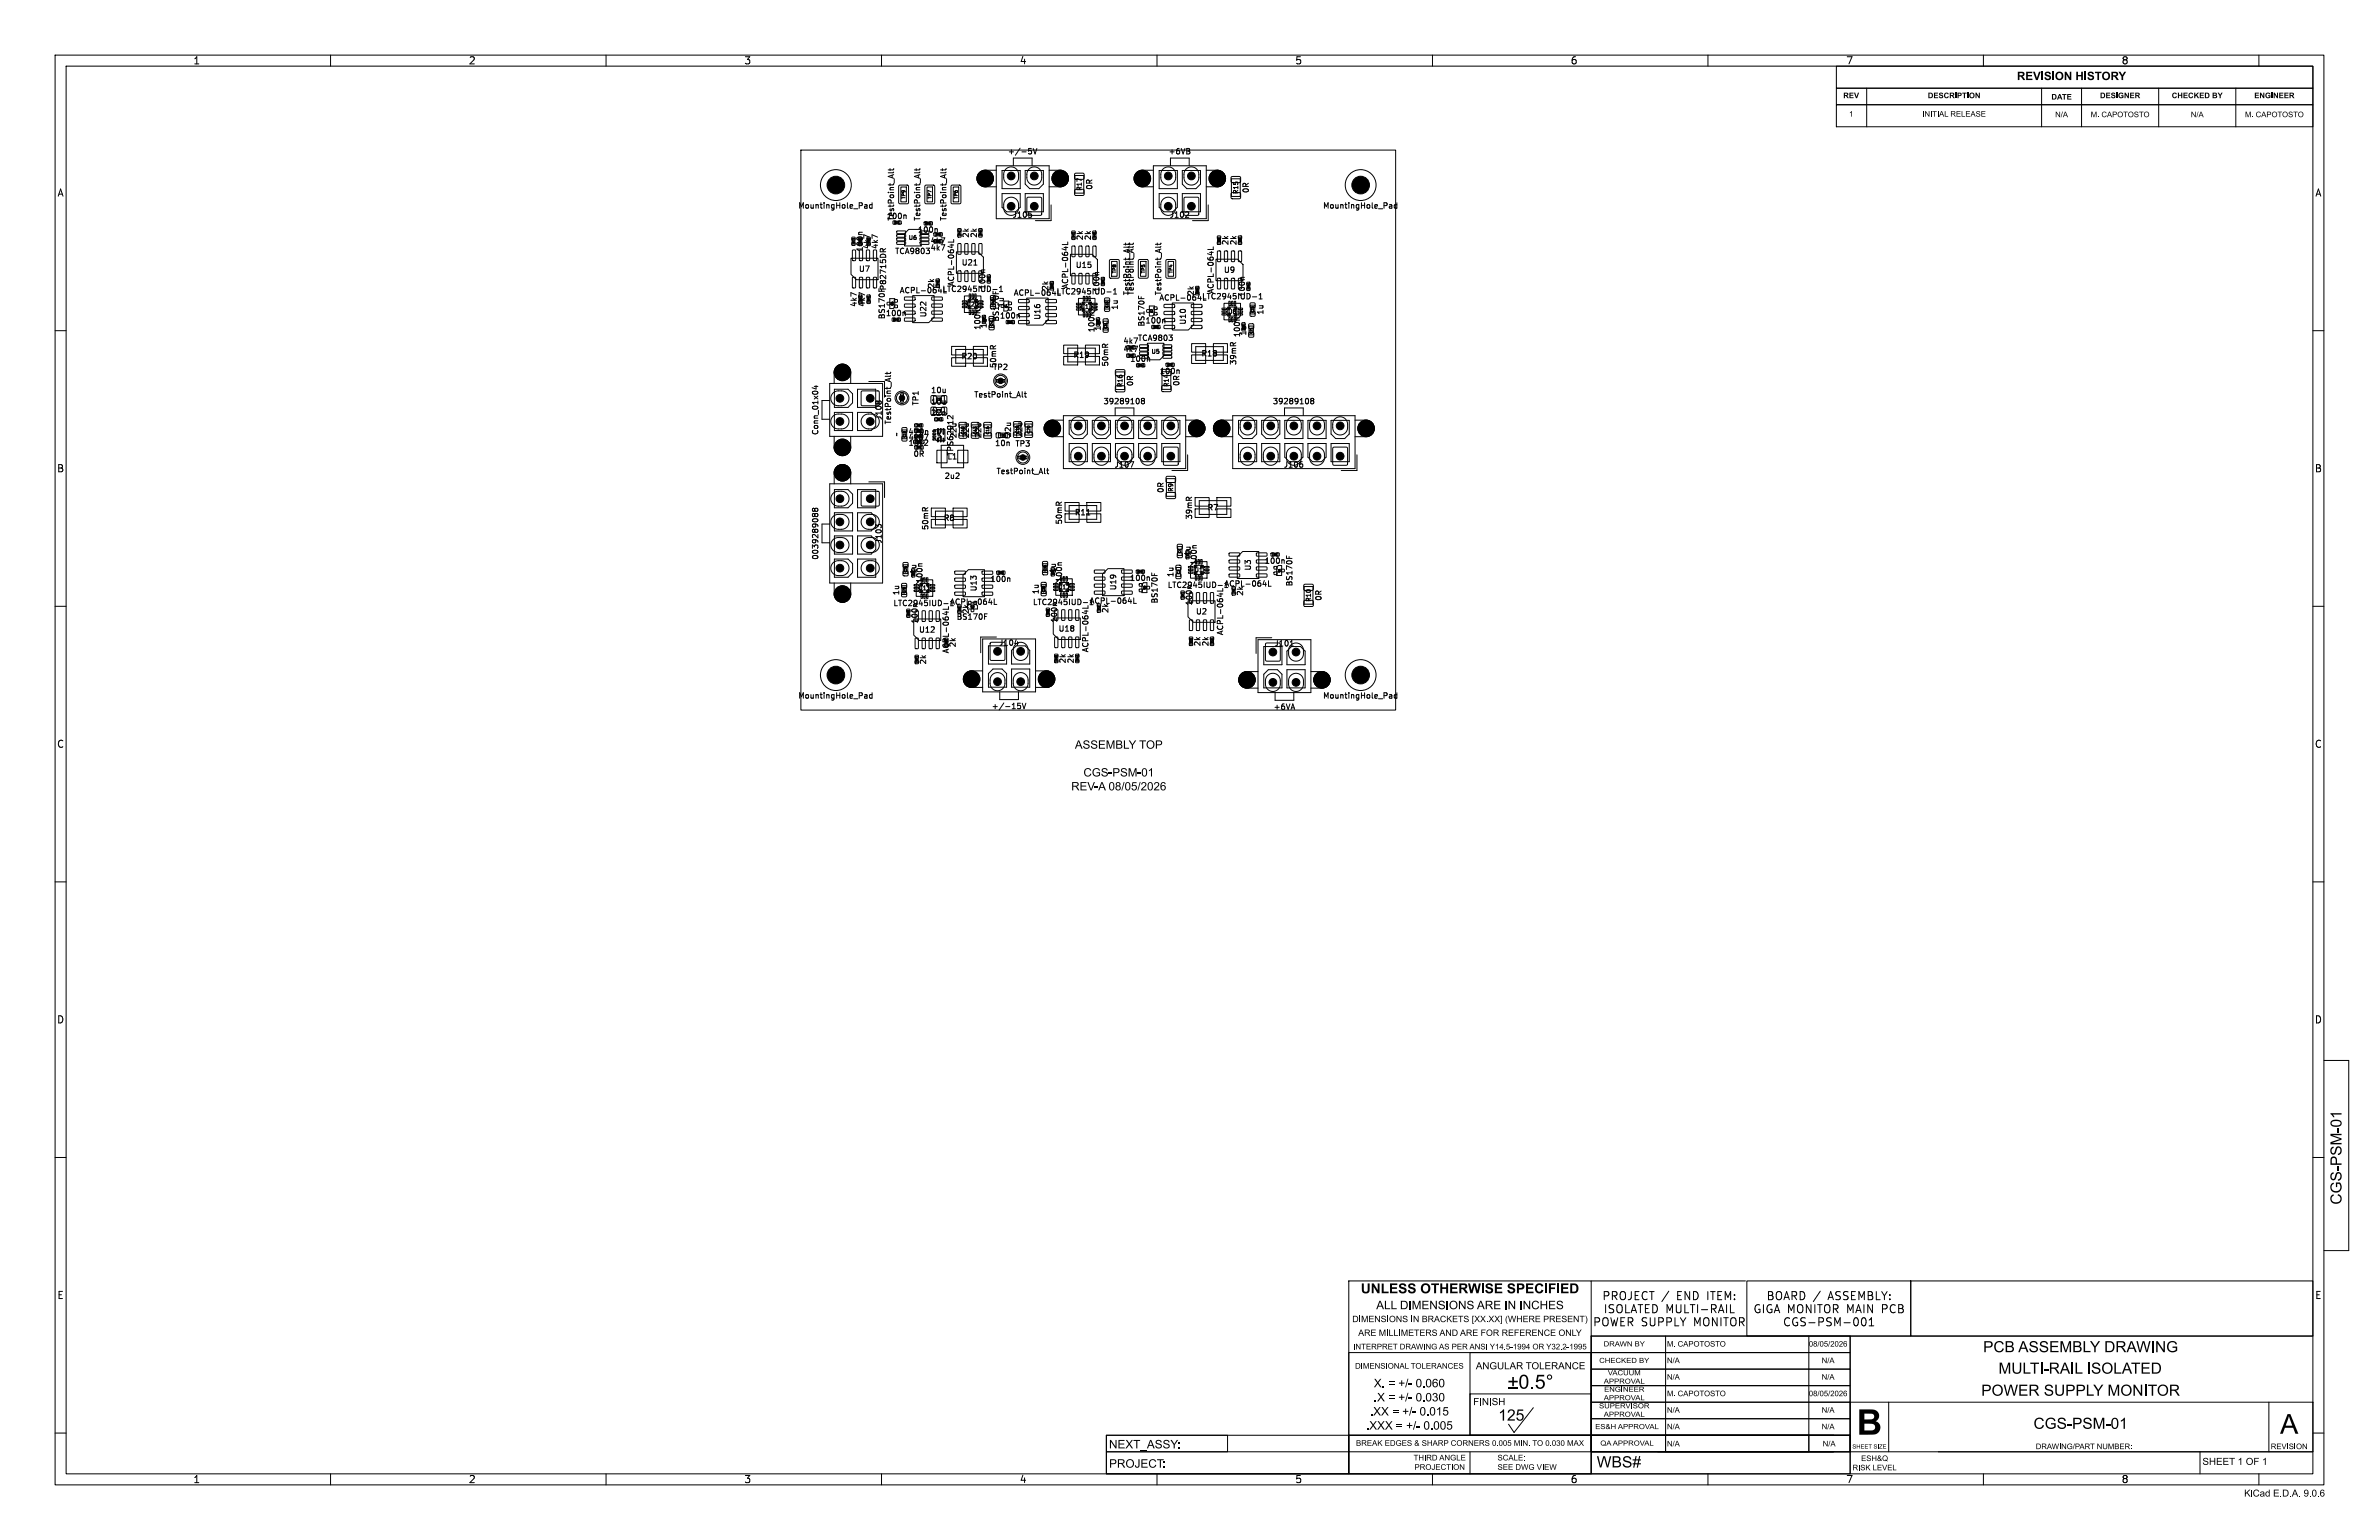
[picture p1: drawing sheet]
<svg xmlns="http://www.w3.org/2000/svg" width="432mm" height="279mm" viewBox="0 0 432 279" stroke-linecap="round" stroke-linejoin="round" font-family="sans-serif">
<defs><g id="words">
<text font-size="6.4" x="337" y="262">B</text>
<text font-size="5" x="413.8" y="261.4">A</text>
<g font-size="2.8">
<text x="359.9" y="246.1">PCB ASSEMBLY DRAWING</text>
<text x="362.7" y="250">MULTI-RAIL ISOLATED</text>
<text x="359.6" y="254">POWER SUPPLY MONITOR</text>
<text x="271.9" y="258.5">125</text>
<text x="369.1" y="260">CGS-PSM-01</text>
<text x="289.8" y="267">WBS#</text>
</g>
<text font-size="2.5" x="247" y="235.3">UNLESS OTHERWISE SPECIFIED</text>
<g font-size="2.1">
<text x="366.1" y="15.1">REVISION HISTORY</text>
<text x="249.8" y="238.1">ALL DIMENSIONS ARE</text>
<text x="297.2" y="238.5">BOARD /</text>
<text x="323.8" y="238.5">SUPPLY</text>
<text x="333.5" y="238.5">MONITOR</text>
<text x="201.3" y="263.3">NEXT_ASSY:</text>
<text x="201.3" y="266.8">PROJECT:</text>
</g>
<g font-size="1.8">
<text x="35" y="11.9">1</text>
<text x="85" y="11.9">2</text>
<text x="135" y="11.9">3</text>
<text x="185" y="11.9">4</text>
<text x="235" y="11.9">5</text>
<text x="285" y="11.9">6</text>
<text x="335" y="11.9">7</text>
<text x="385" y="11.9">8</text>
<text x="10.3" y="35.9">A</text>
<text x="420.1" y="35.9">A</text>
<text x="10.3" y="85.9">B</text>
<text x="420.1" y="85.9">B</text>
<text x="10.3" y="135.9">C</text>
<text x="420.1" y="135.9">C</text>
<text x="10.3" y="185.9">D</text>
<text x="420.1" y="185.9">D</text>
<text x="10.3" y="235.9">E</text>
<text x="420.1" y="235.9">E</text>
<text x="267.9" y="248.9">ANGULAR TOLERANCE</text>
<text x="267.4" y="255.4">FINISH</text>
<text x="35" y="269.3">1</text>
<text x="85" y="269.3">2</text>
<text x="135" y="269.3">3</text>
<text x="185" y="269.3">4</text>
<text x="235" y="269.3">5</text>
<text x="285" y="269.3">6</text>
<text x="335" y="269.3">7</text>
<text x="385" y="269.3">8</text>
<text x="399.7" y="266.2">SHEET 1 OF 1</text>
</g>
<text font-size="1.7" x="407.3" y="272">KiCad E.D.A. 9.0.6</text>
<g font-size="1.6">
<text x="245.4" y="240.3">DIMENSIONS IN BRACKETS [XX.XX] (WHERE PRESENT)</text>
<text x="246.5" y="242.8">ARE MILLIMETERS AND ARE FOR REFERENCE ONLY</text>
</g>
<g font-size="1.4">
<text x="334.6" y="18.2">REV</text>
<text x="335.6" y="21.5">1</text>
<text x="348.9" y="21.5">INITIAL RELEASE</text>
<text x="349.9" y="18.2">DESCRIPTION</text>
<text x="372.3" y="18.4">DATE</text>
<text x="373" y="21.6">N/A</text>
<text x="379.5" y="21.6">M. CAPOTOSTO</text>
<text x="381.2" y="18.2">DESIGNER</text>
<text x="394.2" y="18.2">CHECKED BY</text>
<text x="397.6" y="21.6">N/A</text>
<text x="407.5" y="21.6">M. CAPOTOSTO</text>
<text x="409.2" y="18.2">ENGINEER</text>
<text x="182.8" y="28.2">+/-5V</text>
<text x="212" y="28.2">+6VB</text>
<text x="198.5" y="34.5" transform="rotate(-90 198.5 34.5)">0R</text>
<text x="226.9" y="35.1" transform="rotate(-90 226.9 35.1)">0R</text>
<text x="144.8" y="38.1">MountingHole_Pad</text>
<text x="160.8" y="39.9">100n</text>
<text x="162.5" y="40.2" transform="rotate(-90 162.5 40.2)">TestPoint_Alt</text>
<text x="167.2" y="40.2" transform="rotate(-90 167.2 40.2)">TestPoint_Alt</text>
<text x="172" y="40.2" transform="rotate(-90 172 40.2)">TestPoint_Alt</text>
<text x="183.7" y="39.7">J105</text>
<text x="212.2" y="39.7">J102</text>
<text x="240" y="38.1">MountingHole_Pad</text>
<text x="156.8" y="45.8" transform="rotate(-90 156.8 45.8)">100n</text>
<text x="158.1" y="45.3" transform="rotate(-90 158.1 45.3)">4k7</text>
<text x="159.6" y="45.3" transform="rotate(-90 159.6 45.3)">4k7</text>
<text x="162.3" y="46.3">TCA9803</text>
<text x="166.5" y="42.4">100n</text>
<text x="168.8" y="44.4">4k7</text>
<text x="168.8" y="45.7">4k7</text>
<text x="176" y="43.2" transform="rotate(-90 176 43.2)">2k</text>
<text x="177.5" y="43.2" transform="rotate(-90 177.5 43.2)">2k</text>
<text x="196.7" y="43.7" transform="rotate(-90 196.7 43.7)">2k</text>
<text x="198.2" y="43.7" transform="rotate(-90 198.2 43.7)">2k</text>
<text x="223.2" y="44.6" transform="rotate(-90 223.2 44.6)">2k</text>
<text x="224.6" y="44.6" transform="rotate(-90 224.6 44.6)">2k</text>
<text x="155.8" y="49.5">U7</text>
<text x="163.2" y="53.4">ACPL-064L LTC2945IUD-1</text>
<text x="169.8" y="52.4" transform="rotate(-90 169.8 52.4)">2k</text>
<text x="173.4" y="52.1" transform="rotate(-90 173.4 52.1)">ACPL-064L</text>
<text x="174.4" y="48.4">U21</text>
<text x="179" y="52.6" transform="rotate(-90 179 52.6)">100n</text>
<text x="183.9" y="53.9">ACPL-064L LTC2945IUD-1</text>
<text x="190.5" y="52.8" transform="rotate(-90 190.5 52.8)">2k</text>
<text x="194.1" y="52.5" transform="rotate(-90 194.1 52.5)">ACPL-064L</text>
<text x="195.1" y="48.8">U15</text>
<text x="199.7" y="53.1" transform="rotate(-90 199.7 53.1)">100n</text>
<text x="205.2" y="53.7" transform="rotate(-90 205.2 53.7)">TestPoint_Alt</text>
<text x="206" y="53.7" transform="rotate(-90 206 53.7)">TestPoint_Alt</text>
<text x="211" y="53.7" transform="rotate(-90 211 53.7)">TestPoint_Alt</text>
<text x="216.9" y="53.7" transform="rotate(-90 216.9 53.7)">2k</text>
<text x="220.5" y="53.4" transform="rotate(-90 220.5 53.4)">ACPL-064L</text>
<text x="222" y="49.7">U9</text>
<text x="226.2" y="54" transform="rotate(-90 226.2 54)">100n</text>
<text x="155.7" y="55.8" transform="rotate(-90 155.7 55.8)">4k7</text>
<text x="157.2" y="55.8" transform="rotate(-90 157.2 55.8)">4k7</text>
<text x="160.7" y="57.6">100n</text>
<text x="160.8" y="58" transform="rotate(-90 160.8 58)">BS170FP82715DR</text>
<text x="168.3" y="57.7" transform="rotate(-90 168.3 57.7)">U22</text>
<text x="178.1" y="60" transform="rotate(-90 178.1 60)">100n</text>
<text x="179.3" y="59.7" transform="rotate(-90 179.3 59.7)">1u</text>
<text x="181.4" y="58">100n</text>
<text x="181.5" y="58.5" transform="rotate(-90 181.5 58.5)">BS170F</text>
<text x="182.4" y="55.9" transform="rotate(-90 182.4 55.9)">1u</text>
<text x="189" y="58.1" transform="rotate(-90 189 58.1)">U16</text>
<text x="203.1" y="56.3" transform="rotate(-90 203.1 56.3)">1u</text>
<text x="207.8" y="58.9">100n</text>
<text x="207.9" y="59.4" transform="rotate(-90 207.9 59.4)">BS170F</text>
<text x="210.3" y="54.7">ACPL-064L LTC2945IUD-1</text>
<text x="215.4" y="59" transform="rotate(-90 215.4 59)">U10</text>
<text x="229.5" y="57.2" transform="rotate(-90 229.5 57.2)">1u</text>
<text x="174.3" y="65.4">R20</text>
<text x="194.7" y="65.2">R19</text>
<text x="198.8" y="60.4" transform="rotate(-90 198.8 60.4)">100n</text>
<text x="200" y="60.1" transform="rotate(-90 200 60.1)">1u</text>
<text x="203.8" y="62.6">4k7</text>
<text x="203.8" y="64.1">4k7</text>
<text x="205" y="65.8">100n</text>
<text x="206.4" y="62.1">TCA9803</text>
<text x="217.9" y="64.9">R18</text>
<text x="225.3" y="61.3" transform="rotate(-90 225.3 61.3)">100n</text>
<text x="226.4" y="61" transform="rotate(-90 226.4 61)">1u</text>
<text x="168.9" y="71.5">10u</text>
<text x="180.1" y="67.3">TP2</text>
<text x="181" y="66.9" transform="rotate(-90 181 66.9)">50mR</text>
<text x="201.4" y="66.6" transform="rotate(-90 201.4 66.6)">50mR</text>
<text x="205.9" y="70.2" transform="rotate(-90 205.9 70.2)">0R</text>
<text x="210.4" y="68.1">100n</text>
<text x="214.3" y="70.1" transform="rotate(-90 214.3 70.1)">0R</text>
<text x="224.6" y="66.3" transform="rotate(-90 224.6 66.3)">39mR</text>
<text x="160.2" y="76.3" transform="rotate(-90 160.2 76.3)">J108</text>
<text x="161.9" y="77.1" transform="rotate(-90 161.9 77.1)">TestPoint_Alt</text>
<text x="166.9" y="73.7" transform="rotate(-90 166.9 73.7)">TP1</text>
<text x="168.8" y="75.6">22n</text>
<text x="168.9" y="73.6">10u</text>
<text x="176.7" y="72.3">TestPoint_Alt</text>
<text x="200.2" y="73.5">39289108</text>
<text x="230.9" y="73.5">39289108</text>
<text x="148.7" y="79" transform="rotate(-90 148.7 79)">Conn_01x04</text>
<text x="163.5" y="79.3" transform="rotate(-90 163.5 79.3)">~</text>
<text x="164.8" y="79.1">470n</text>
<text x="164.8" y="81.1">15k2</text>
<text x="165.7" y="83.1">0R</text>
<text x="166.3" y="79.7">~</text>
<text x="171.9" y="83.6">L1</text>
<text x="173.2" y="82.8" transform="rotate(-90 173.2 82.8)">TPS62912</text>
<text x="173.8" y="79.6" transform="rotate(-90 173.8 79.6)">22u</text>
<text x="176.1" y="79.6" transform="rotate(-90 176.1 79.6)">22u</text>
<text x="178.3" y="79.6" transform="rotate(-90 178.3 79.6)">22u</text>
<text x="180.5" y="81.1">10n</text>
<text x="183.7" y="79.5" transform="rotate(-90 183.7 79.5)">22u</text>
<text x="184.2" y="81.2">TP3</text>
<text x="185.8" y="79.5" transform="rotate(-90 185.8 79.5)">22u</text>
<text x="171.3" y="87.1">2u2</text>
<text x="180.7" y="86.2">TestPoint_Alt</text>
<text x="202.2" y="85">J107</text>
<text x="211.4" y="89.5" transform="rotate(-90 211.4 89.5)">0R</text>
<text x="232.9" y="85">J106</text>
<text x="171.1" y="94.8">R8</text>
<text x="193" y="95.3" transform="rotate(-90 193 95.3)">50mR</text>
<text x="194.9" y="93.8">R11</text>
<text x="216.6" y="94.4" transform="rotate(-90 216.6 94.4)">39mR</text>
<text x="219" y="92.9">R7</text>
<text x="148.7" y="101.7" transform="rotate(-90 148.7 101.7)">0039289088</text>
<text x="160.2" y="98.7" transform="rotate(-90 160.2 98.7)">J103</text>
<text x="168.7" y="96.3" transform="rotate(-90 168.7 96.3)">50mR</text>
<text x="216.3" y="101" transform="rotate(-90 216.3 101)">1u</text>
<text x="166.5" y="104.3" transform="rotate(-90 166.5 104.3)">1u</text>
<text x="167.6" y="105.9" transform="rotate(-90 167.6 105.9)">100n</text>
<text x="177.5" y="107.4" transform="rotate(-90 177.5 107.4)">U13</text>
<text x="179.7" y="105.8">100n</text>
<text x="188.7" y="107.9" transform="rotate(-90 188.7 107.9)">1u</text>
<text x="191.8" y="104.1" transform="rotate(-90 191.8 104.1)">1u</text>
<text x="193" y="105.7" transform="rotate(-90 193 105.7)">100n</text>
<text x="202.8" y="107.2" transform="rotate(-90 202.8 107.2)">U19</text>
<text x="205" y="105.6">100n</text>
<text x="211.8" y="106.9">LTC2945IUD-1 ACPL-064L</text>
<text x="213.2" y="104.8" transform="rotate(-90 213.2 104.8)">1u</text>
<text x="217.4" y="102.6" transform="rotate(-90 217.4 102.6)">100n</text>
<text x="227.2" y="103.6" transform="rotate(-90 227.2 103.6)">U3</text>
<text x="229.4" y="102.5">100n</text>
<text x="234.8" y="106.5" transform="rotate(-90 234.8 106.5)">BS170F</text>
<text x="162" y="110.2">LTC2945IUD-1 ACPL-064L</text>
<text x="163.4" y="108.1" transform="rotate(-90 163.4 108.1)">1u</text>
<text x="166.8" y="113.3" transform="rotate(-90 166.8 113.3)">100n</text>
<text x="173.5" y="112.6">BS170F</text>
<text x="176" y="111.5" transform="rotate(-90 176 111.5)">2k</text>
<text x="187.4" y="110">LTC2945IUD-1 ACPL-064L</text>
<text x="192.1" y="113.1" transform="rotate(-90 192.1 113.1)">100n</text>
<text x="201.4" y="111.3" transform="rotate(-90 201.4 111.3)">2k</text>
<text x="210.3" y="109.6" transform="rotate(-90 210.3 109.6)">BS170F</text>
<text x="216.5" y="110" transform="rotate(-90 216.5 110)">100n</text>
<text x="217" y="111.7">U2</text>
<text x="225.8" y="108.2" transform="rotate(-90 225.8 108.2)">2k</text>
<text x="240.1" y="109.1" transform="rotate(-90 240.1 109.1)">0R</text>
<text x="166.7" y="115">U12</text>
<text x="172.4" y="118.7" transform="rotate(-90 172.4 118.7)">ACPL-064L</text>
<text x="173.7" y="117.5" transform="rotate(-90 173.7 117.5)">2k</text>
<text x="181.2" y="117.4">J104</text>
<text x="192" y="114.8">U18</text>
<text x="197.7" y="118.5" transform="rotate(-90 197.7 118.5)">ACPL-064L</text>
<text x="218.1" y="117.4" transform="rotate(-90 218.1 117.4)">2k</text>
<text x="219.5" y="117.4" transform="rotate(-90 219.5 117.4)">2k</text>
<text x="222.2" y="115.4" transform="rotate(-90 222.2 115.4)">ACPL-064L</text>
<text x="231.2" y="117.5">J101</text>
<text x="168.3" y="120.7" transform="rotate(-90 168.3 120.7)">2k</text>
<text x="193.6" y="120.5" transform="rotate(-90 193.6 120.5)">2k</text>
<text x="195.1" y="120.5" transform="rotate(-90 195.1 120.5)">2k</text>
<text x="144.8" y="127">MountingHole_Pad</text>
<text x="179.9" y="128.9">+/-15V</text>
<text x="231.1" y="129">+6VA</text>
<text x="240" y="127">MountingHole_Pad</text>
<text x="245.6" y="245.2">INTERPRET DRAWING AS PER ANSI Y14.5-1994 OR Y32.2-1995</text>
<text x="302.6" y="244.7">M. CAPOTOSTO</text>
<text x="328.3" y="244.7">08/05/2026</text>
<text x="245.4" y="248.7">DIMENSIONAL TOLERANCES</text>
<text x="302.6" y="250.7">N/A</text>
<text x="302.6" y="247.7">N/A</text>
<text x="330.6" y="250.7">N/A</text>
<text x="330.6" y="247.7">N/A</text>
<text x="302.6" y="253.7">M. CAPOTOSTO</text>
<text x="328.3" y="253.7">08/05/2026</text>
<text x="330.6" y="256.7">N/A</text>
<text x="246.1" y="262.7">BREAK EDGES &amp; SHARP CORNERS 0.005 MIN. TO 0.030 MAX</text>
<text x="302.6" y="262.8">N/A</text>
<text x="302.6" y="259.7">N/A</text>
<text x="330.6" y="259.7">N/A</text>
<text x="330.8" y="262.8">N/A</text>
<text x="369.5" y="263.3">DRAWING/PARTNUMBER:</text>
<text x="412.2" y="263.3">REVISION</text>
</g>
<g font-size="1.3">
<text x="291.1" y="244.6">DRAWN BY</text>
<text x="290.3" y="247.6">CHECKED BY</text>
<text x="289.5" y="259.6">ES&amp;H APPROVAL</text>
<text x="290.5" y="262.6">QA APPROVAL</text>
</g>
<g font-size="1.1">
<text x="196.5" y="34.7" transform="rotate(-90 196.5 34.7)">R17</text>
<text x="224.9" y="35.3" transform="rotate(-90 224.9 35.3)">R15</text>
<text x="203.9" y="70.3" transform="rotate(-90 203.9 70.3)">R16</text>
<text x="212.3" y="70.3" transform="rotate(-90 212.3 70.3)">R14</text>
<text x="213.1" y="89.3" transform="rotate(-90 213.1 89.3)">R9</text>
<text x="238.1" y="109.3" transform="rotate(-90 238.1 109.3)">R10</text>
<text x="336.2" y="263.1">SHEET SIZE</text>
</g>
<g font-size="1">
<text x="164.8" y="43.7">U6</text>
<text x="175.3" y="55.7">U20</text>
<text x="196" y="56.2">U14</text>
<text x="222.8" y="57.1">U8</text>
<text x="208.9" y="64.3">U5</text>
<text x="166.6" y="107.2">U11</text>
<text x="191.9" y="107">U17</text>
<text x="216.7" y="103.9">U1</text>
</g>
<g font-size=".8">
<text x="164.4" y="36.2" transform="rotate(-90 164.4 36.2)">TP9</text>
<text x="169.2" y="36.2" transform="rotate(-90 169.2 36.2)">TP7</text>
<text x="173.9" y="36.2" transform="rotate(-90 173.9 36.2)">TP6</text>
<text x="202.7" y="49.7" transform="rotate(-90 202.7 49.7)">TP8</text>
<text x="207.9" y="49.7" transform="rotate(-90 207.9 49.7)">TP5</text>
<text x="212.9" y="49.7" transform="rotate(-90 212.9 49.7)">TP4</text>
</g>
<g font-size=".7">
<text x="169.9" y="74.9">C7</text>
<text x="169.9" y="72.8">C8</text>
<text x="170.9" y="79.5" transform="rotate(-90 170.9 79.5)">U4</text>
<text x="175.1" y="78.9" transform="rotate(-90 175.1 78.9)">C10</text>
<text x="177.4" y="78.9" transform="rotate(-90 177.4 78.9)">C13</text>
<text x="179.6" y="78.9" transform="rotate(-90 179.6 78.9)">C16</text>
<text x="185" y="78.7" transform="rotate(-90 185 78.7)">C19</text>
<text x="187.1" y="78.7" transform="rotate(-90 187.1 78.7)">C20</text>
</g>
<g font-size=".6">
<text x="180.3" y="59.3" transform="rotate(-90 180.3 59.3)">C41</text>
<text x="180.5" y="55.5" transform="rotate(-90 180.5 55.5)">C43</text>
<text x="201" y="59.7" transform="rotate(-90 201 59.7)">C31</text>
<text x="201.2" y="55.9" transform="rotate(-90 201.2 55.9)">C33</text>
<text x="227.6" y="56.8" transform="rotate(-90 227.6 56.8)">C23</text>
<text x="227.4" y="60.6" transform="rotate(-90 227.4 60.6)">C21</text>
<text x="164.4" y="79.4" transform="rotate(-90 164.4 79.4)">C18</text>
<text x="181.4" y="79.3">FB1</text>
<text x="214.4" y="100.4" transform="rotate(-90 214.4 100.4)">C1</text>
<text x="164.4" y="107.7" transform="rotate(-90 164.4 107.7)">C28</text>
<text x="164.6" y="103.9" transform="rotate(-90 164.6 103.9)">C26</text>
<text x="189.7" y="107.5" transform="rotate(-90 189.7 107.5)">C38</text>
<text x="190" y="103.7" transform="rotate(-90 190 103.7)">C36</text>
<text x="214.2" y="104.2" transform="rotate(-90 214.2 104.2)">C3</text>
</g>
<g font-size=".5">
<text x="162.2" y="55.5" transform="rotate(-90 162.2 55.5)">Q6</text>
<text x="182.9" y="55.9" transform="rotate(-90 182.9 55.9)">Q4</text>
<text x="209.3" y="56.8" transform="rotate(-90 209.3 56.8)">Q2</text>
<text x="208" y="107" transform="rotate(-90 208 107)">Q5</text>
<text x="232.4" y="103.9" transform="rotate(-90 232.4 103.9)">Q1</text>
<text x="176.1" y="110.3">Q3</text>
</g>
<g font-size=".4">
<text x="156.3" y="44.2" transform="rotate(-90 156.3 44.2)">R32</text>
<text x="157.8" y="44.2" transform="rotate(-90 157.8 44.2)">R23</text>
<text x="169.9" y="42.7">R28</text>
<text x="169.9" y="44">R30</text>
<text x="174.3" y="42.7" transform="rotate(-90 174.3 42.7)">R47</text>
<text x="178.1" y="42.7" transform="rotate(-90 178.1 42.7)">R46</text>
<text x="195" y="43.1" transform="rotate(-90 195 43.1)">R41</text>
<text x="198.8" y="43.1" transform="rotate(-90 198.8 43.1)">R40</text>
<text x="221.4" y="44" transform="rotate(-90 221.4 44)">R35</text>
<text x="225.3" y="44" transform="rotate(-90 225.3 44)">R34</text>
<text x="170.4" y="51.8" transform="rotate(-90 170.4 51.8)">R45</text>
<text x="191.1" y="52.2" transform="rotate(-90 191.1 52.2)">R39</text>
<text x="217.5" y="53.1" transform="rotate(-90 217.5 53.1)">R33</text>
<text x="156.3" y="54.7" transform="rotate(-90 156.3 54.7)">R31</text>
<text x="157.8" y="54.7" transform="rotate(-90 157.8 54.7)">R24</text>
<text x="204.8" y="63.2">R29</text>
<text x="204.9" y="64.7">R27</text>
<text x="166.3" y="78.4">R26</text>
<text x="166.4" y="81.4">R21</text>
<text x="224.1" y="107.5" transform="rotate(-90 224.1 107.5)">R6</text>
<text x="174.3" y="110.9" transform="rotate(-90 174.3 110.9)">R36</text>
<text x="199.7" y="110.7" transform="rotate(-90 199.7 110.7)">R42</text>
<text x="171.9" y="116.9" transform="rotate(-90 171.9 116.9)">R38</text>
<text x="191.9" y="119.9" transform="rotate(-90 191.9 119.9)">R43</text>
<text x="195.7" y="119.9" transform="rotate(-90 195.7 119.9)">R44</text>
<text x="216.4" y="116.8" transform="rotate(-90 216.4 116.8)">R12</text>
<text x="220.2" y="116.8" transform="rotate(-90 220.2 116.8)">R13</text>
<text x="166.6" y="120.1" transform="rotate(-90 166.6 120.1)">R37</text>
</g>
<g font-size=".3">
<text x="162.4" y="40.6">C11</text>
<text x="168.1" y="40.7">C15</text>
<text x="155.1" y="44.2" transform="rotate(-90 155.1 44.2)">C17</text>
<text x="179.7" y="51" transform="rotate(-90 179.7 51)">C44</text>
<text x="200.4" y="51.5" transform="rotate(-90 200.4 51.5)">C34</text>
<text x="226.8" y="52.4" transform="rotate(-90 226.8 52.4)">C24</text>
<text x="162.3" y="58.2">C45</text>
<text x="178.8" y="58.4" transform="rotate(-90 178.8 58.4)">C42</text>
<text x="183" y="58.6">C35</text>
<text x="199.5" y="58.8" transform="rotate(-90 199.5 58.8)">C32</text>
<text x="209.4" y="59.5">C25</text>
<text x="225.9" y="59.7" transform="rotate(-90 225.9 59.7)">C22</text>
<text x="206.6" y="66.5">C14</text>
<text x="212" y="66.4">C12</text>
<text x="166.5" y="77.4">C9</text>
<text x="170.1" y="76.3">C6</text>
<text x="215.7" y="100.9" transform="rotate(-90 215.7 100.9)">C2</text>
<text x="231.2" y="100.8">C5</text>
<text x="165.9" y="104.3" transform="rotate(-90 165.9 104.3)">C27</text>
<text x="181.3" y="104.1">C30</text>
<text x="191.3" y="104.1" transform="rotate(-90 191.3 104.1)">C37</text>
<text x="206.6" y="103.9">C40</text>
<text x="165.1" y="111.7" transform="rotate(-90 165.1 111.7)">C29</text>
<text x="190.4" y="111.5" transform="rotate(-90 190.4 111.5)">C39</text>
<text x="214.8" y="108.2" transform="rotate(-90 214.8 108.2)">C4</text>
</g>
</g></defs>
<g fill="none" stroke="#000" stroke-width=".18">
<path d="M10 10h411.8v259.4h-411.8zM12 12h407.8v255.4h-407.8zM60 10v2M110 10v2M160 10v2M210 10v2M260 10v2M310 10v2M333.3 12h86.5v4h-86.5zM333.3 16h86.5v3h-86.5zM333.3 19h86.5v4h-86.5zM338.8 16v7"/>
<path d="M360 10v2M370.6 16v7M377.8 16v7M391.8 16v7M405.8 16v7M410 10v2M145.4 27.2h107.9v101.6h-107.9zM151 33v1M151 33.5h.5M151.5 33v1M152 34h.5M152 33.3l.2-.3v1"/>
<path d="M157 37.2h.3l.1 .6M157 37.7h.4M157.4 37.4h-.4M158.3 36.8v1M158.3 37.2l-.3-.1-.2 .2 .1 .4h.4M161.5 30.6v.4M162.2 31.2l-.1 .1h-.9M162.2 30.6l-.1 .2h-.9M163.2 33.7l1.5-.1 .2 .1v3l-.1 .3h-1.4l-.3-.2zM163.5 33.9h1v2.7h-1zM164.2 39l.3 .1v.6M166.3 30.6v.4"/>
<path d="M167 31.2l-.2 .1h-.8M167 30.6l-.2 .2h-.8M167.9 33.7l1.5-.1 .2 .1 .1 3-.2 .3h-1.4l-.2-.2zM168.3 33.9h1v2.7h-1zM171 30.6v.4M171.7 31.2l-.1 .1h-.9M171.7 30.6l-.1 .2h-.9M172.7 33.7l1.5-.1 .2 .1v3l-.1 .3h-1.4l-.3-.2zM173 33.9h1v2.7h-1zM180.8 30.9h-2a1.5 1.5 0 0 0-1.5 1.5 1.5 1.5 0 0 0 1.5 1.5h2M180.8 30.1h9.6v9.6h-9.6zM181.9 35.1h3.3v2.5l-.8 .8h-1.7l-.8-.8z"/>
<path d="M181.9 30.9h3.3v3.3h-3.3zM182.6 36.2a1.35 1.35 0 0 1 1.4-.3 1.35 1.35 0 0 1 .9 1.2v.6a1.35 1.35 0 0 1-1.4 1.4 1.35 1.35 0 0 1-1.3-1.4v-.9zM182.6 30.7a1.35 1.35 0 0 1 1.4-.3 1.35 1.35 0 0 1 .9 1.2v.6a1.35 1.35 0 0 1-1.4 1.4 1.35 1.35 0 0 1-1.3-1.4v-.9zM183.9 30.1v-1.4h3.4v1.4M186.1 35.1h3.3v3.3h-3.3zM186.1 30.9h3.3v2.5l-.8 .8h-1.7l-.8-.8zM186.5 35.9h2.5v3.1h-2.5zM186.8 30.7a1.35 1.35 0 0 1 1.4-.3 1.35 1.35 0 0 1 .9 1.2v.6a1.35 1.35 0 0 1-1.4 1.4 1.35 1.35 0 0 1-1.3-1.4v-.9zM187.1 38.8l.1 .2v.2l-.1 .2M187.2 26.9h-.5v.5h.5v.4l-.1 .1-.4-.1M187.5 26.9l.4 1 .3-1M190.4 30.9h2a1.5 1.5 0 0 1 1.5 1.5 1.5 1.5 0 0 1-1.5 1.5h-2"/>
<path d="M190.8 37.2v2.8h-2.9M195.1 34.4h1.5l.2 .2v.7l-.3 .2-1.3-.1-.2-.2zM195.1 31.5l1.5-.1 .2 .3v.7l-.3 .1h-1.3l-.2-.2zM195.1 31.8h1.6v3.2h-1.6zM209.3 30.9h-2a1.5 1.5 0 0 0-1.5 1.5 1.5 1.5 0 0 0 1.5 1.5h2M209.3 30.1h9.6v9.6h-9.6zM210.4 35.1h3.3v2.5l-.8 .8h-1.7l-.8-.8zM210.4 30.9h3.3v3.3h-3.3zM211.1 36.2a1.35 1.35 0 0 1 1.5-.3 1.35 1.35 0 0 1 .8 1.2v.6a1.35 1.35 0 0 1-1.4 1.4 1.35 1.35 0 0 1-1.3-1.4v-.9zM211.1 30.7a1.35 1.35 0 0 1 1.5-.3 1.35 1.35 0 0 1 .8 1.2v.6a1.35 1.35 0 0 1-1.4 1.4 1.35 1.35 0 0 1-1.3-1.4v-.9zM212.4 30.1v-1.4h3.4v1.4M214.6 35.1h3.3v3.3h-3.3z"/>
<path d="M214.6 30.9h3.3v2.5l-.8 .8h-1.7l-.8-.8zM215 35.9h2.5v3.1h-2.5zM215.3 30.7a1.35 1.35 0 0 1 1.5-.3 1.35 1.35 0 0 1 .8 1.2v.6a1.35 1.35 0 0 1-1.4 1.4 1.35 1.35 0 0 1-1.3-1.4v-.9zM215.6 38.4l.2 .2-.1 .3-.6 .5h.7M215.7 27.4l.3 .2-.2 .3M215.8 27l.1 .1-.1 .3M218.9 30.9h2a1.5 1.5 0 0 1 1.5 1.5 1.5 1.5 0 0 1-1.5 1.5h-2M219.3 37.2v2.8h-2.9M223.5 35h1.5l.2 .2v.7l-.3 .2-1.3-.1-.2-.2zM223.5 32.1l1.5-.1 .2 .3v.7l-.3 .1h-1.3l-.2-.2zM223.5 32.4h1.6v3.2h-1.6zM246.2 33.5h.6"/>
<path d="M246.2 33v1M246.8 33v1M247.2 33.1l.4-.1 .2 .3-.6 .7h.6M252.2 37.2h.4v.6M252.2 37.7h.4M252.6 37.4h-.4M253.5 37.2l-.2-.1-.2 .2 .1 .4h.3M253.5 36.8v1M154.5 46.8h4.9v3.9h-4l-.9-.9zM154.6 44h.6v.5h-.6zM154.6 43.1h.6v.4h-.6zM154.7 43.3h.5v1h-.5z"/>
<path d="M154.7 50.3l.6 .1-.1 1.8h-.5zM154.7 45.4h.6l-.1 1.9-.5-.1zM155.4 53.5l-1-.4v.7M156 50.3l.6 .1-.1 1.8h-.5zM156 45.4h.6l-.1 1.9-.5-.1zM156.5 42.1h-.5l-.1 .3M156.8 42.6l1 .4M156.9 53.5l-1-.4v.7M157.3 50.3l.5 .1v1.8h-.5zM157.3 45.4h.5v1.9l-.5-.1zM157.4 53.6h.5v.4h-.5zM157.4 54.6h.5v.4h-.5z"/>
<path d="M157.4 53.8h.5v1h-.5M158.6 50.3l.5 .1-.1 1.8h-.5zM158.6 45.4h.5l-.1 1.9-.5-.1zM159.3 43l-1-.4v.7M160 45.1l.2 .1 .1 .5M160.8 45.1l-.5 .3M161 54.9h.6v.4h-.6zM161.5 54.2h.9v1.5l-.3 .3h-.6M162 57.7h.4v.6h-.4zM162.1 40.1h.5v.5h-.5zM162.2 57.7v.5h1v-.5M162.3 55.4h.6v.4h-.6z"/>
<path d="M162.3 54.4h.6v.4h-.6zM162.8 41.9h1.5l.1 .4-1.6 .1zM162.8 42.6h1.5l.1 .4h-1.6zM162.8 43.2h1.5l.1 .4-1.6 .1zM162.8 43.9h1.5l.1 .4h-1.6zM162.9 57.7h.5v.6h-.5zM163 40.5h.1M163.1 40.1h.4v.5h-.4zM163.3 40.1v.5h-1M164 56.6l.3 .2v.5M164.2 42.4l.7-.8h2.3v3h-3zM164.2 53.9h1.8l.1 .5-1.9 .1z"/>
<path d="M164.2 55.2h1.8l.1 .5h-1.9zM164.2 56.5l1.8-.1 .1 .5-1.9 .1zM164.2 57.7h1.8l.1 .5-1.9 .1zM165.6 53.6h3.9v4l-.9 .9h-3zM167 43.9h1.5l.1 .4h-1.5zM167 43.2h1.5l.1 .4-1.5 .1zM167 42.6h1.5l.1 .4h-1.5zM167.8 40.3h.4v.5h-.4zM168 40.3h1v.5h-1zM168.1 45h.6M168.7 40.3h.5v.5h-.5zM169.1 57.7h1.9v.5l-1.8 .1z"/>
<path d="M169.1 56.5l1.9-.1v.5l-1.8 .1zM169.1 55.2h1.9v.5h-1.8zM169.1 53.9h1.9v.5l-1.8 .1zM169.5 42.2h.5v.6h-.5zM169.7 42.3h1.1v.5h-1.1M169.8 41.5l.3 .1v.5M169.9 50.6h.6v.5h-.6zM169.9 51.7h.6v.4h-.6zM169.9 50.9h.6v1M170.5 42.2h.5v.6h-.5zM170.8 43.2h.7l-.4 1M170.8 44.4h.7l-.4 1"/>
<path d="M172.8 44.3v.6M173.1 43.4v.5h-1M173.6 45.7h3.9l1 1v2.9h-4.9zM173.9 42.5h.5v.5h-.5zM173.9 41.5h.5v.5h-.5zM173.9 41.7h.5v1.1h-.5zM173.9 44.2l.5 .1-.1 1.8-.5-.1zM173.9 49.2h.5l-.1 1.9-.5-.1zM174.7 54.6h.8v.2h-.8zM174.7 55.1h.8v.2h-.8zM174.7 55.6h.8v.2h-.8zM175 53.7h3v2.2l-.7 .8h-2.3z"/>
<path d="M175.2 44.2l.5 .1-.1 1.8-.5-.1zM175.2 49.2h.5l-.1 1.9-.5-.1zM175.7 54.4h1.7v1.6h-1.7zM175.9 53.3l.3 .1-.1 .7h-.2zM175.9 56.3h.3l-.1 .8-.2-.1zM176.4 44.2l.6 .1-.1 1.8-.5-.1zM176.4 49.2h.6l-.1 1.9-.5-.1zM176.4 53.3l.3 .1-.1 .7h-.2zM176.4 56.3h.3l-.1 .8-.2-.1zM176.8 48.1h.5M176.9 53.3l.3 .1-.1 .7h-.2zM176.9 56.3h.3l-.1 .8-.2-.1z"/>
<path d="M177.6 55.6h.8v.2h-.8zM177.6 55.1h.8v.2h-.8zM177.6 54.6h.8v.2h-.8zM177.7 41.5h.5v.5h-.5zM177.7 42.5h.5v.5h-.5zM177.7 41.7h.5v1.1h-.5M177.7 44.2l.5 .1v1.8l-.5-.1zM177.9 56.3h-.5l-.2 .3M178.3 57.2h.6v.5h-.6zM178.3 57.5h.5v1M178.8 49h-.6l-.1 .3M179.2 49.9h.5v.5h-.5z"/>
<path d="M179.2 50.9h.5v.4h-.5zM179.2 50.1h.5v1h-.5M179.6 57.5h.8v.7h-.8zM179.6 59h.8v.8h-.8zM179.6 57.8h.8v1.6h-.8M179.8 55.2h.8v.8h-.8zM179.8 53.7h.8v.7h-.8zM180.2 52.5h.8M180.6 54h-.8v1.6h.8M180.7 53v.3M181.4 52.9h.6M181.4 52.2l.3-.3v1"/>
<path d="M182.2 54.6h.9v1.5l-.3 .3h-.6zM182.7 58.2h.4v.5h-.4zM182.9 58.2v.5h1v-.5M183 55.8h.6v.4h-.6zM183 54.8h.6v.4h-.6zM183.6 58.2h.5v.5h-.5zM184.7 57.1l.3 .1v.5M184.9 54.4l1.8-.1 .1 .5-1.9 .1zM184.9 55.6h1.8l.1 .5-1.9 .1zM184.9 56.9h1.8l.1 .5-1.9 .1zM184.9 58.2l1.8-.1 .1 .5-1.9 .1zM186.4 54.1h3.9v3.9l-1 1h-2.9z"/>
<path d="M189.8 58.2l1.9-.1v.5l-1.8 .1zM189.8 56.9h1.9v.5l-1.8 .1zM189.8 55.6h1.9v.5l-1.8 .1zM189.8 54.4l1.9-.1v.5l-1.8 .1zM190.6 51.1h.6v.5h-.6zM190.6 52.1h.6v.5h-.6zM190.6 51.3h.6v1.1M193.5 44.8v.6M193.8 43.9v.5h-1M194.3 46.1h3.9l1 1v2.9h-4.9zM194.6 43h.5v.4h-.5zM194.6 41.9h.5v.5h-.5z"/>
<path d="M194.6 42.2h.5v1h-.5zM194.6 44.7h.5l-.1 1.9-.4-.1zM194.6 49.6l.5 .1-.1 1.8-.4-.1zM195 42.4v.1M195.4 55h.8v.2l-.8 .1zM195.4 55.5h.8v.2l-.8 .1zM195.4 56h.8v.2l-.8 .1zM195.7 54.1h3v2.3l-.7 .7h-2.3zM195.9 44.7h.5l-.1 1.9-.5-.1zM195.9 49.6l.5 .1-.1 1.8-.5-.1zM196.4 54.8h1.7v1.7h-1.7zM196.6 53.8h.3l-.1 .8h-.2z"/>
<path d="M196.6 56.7h.3l-.1 .8h-.2zM197.1 44.7h.6l-.1 1.9-.5-.1zM197.1 49.6l.6 .1-.1 1.8-.5-.1zM197.1 53.8h.3l-.1 .8h-.2zM197.1 56.7h.3l-.1 .8h-.2zM197.6 53.8h.3l-.1 .8h-.2zM197.6 56.7h.3l-.1 .8h-.2zM198.3 56h.8v.2l-.8 .1zM198.3 55.5h.8v.2l-.8 .1zM198.3 55h.8v.2l-.8 .1zM198.4 41.9h.5v.5h-.5zM198.4 43h.5v.4h-.5z"/>
<path d="M198.4 42.2h.5v1h-.5M198.4 44.7h.5v1.9l-.5-.1zM198.6 56.8h-.5l-.2 .3M199 57.7h.6v.5h-.6zM199 57.9h.5v1M199.5 49.4h-.6l-.1 .3M199.9 50.4h.5v.4h-.5zM199.9 51.3h.5v.5h-.5zM199.9 50.6h.5v1h-.5M200.3 57.9h.8v.8h-.8zM200.3 59.5h.8v.7h-.8zM200.3 58.3h.8v1.6h-.8"/>
<path d="M200.5 55.7h.8v.7h-.8zM200.5 54.1h.8v.8h-.8zM200.5 54.5h.8v1.6h-.8zM200.9 58.6v.2M200.9 53h.8M201.4 47.2l1.5-.1 .2 .1 .1 3-.2 .3h-1.4l-.2-.2zM201.8 47.4h1v2.7h-1zM202.1 53.3h.6M202.1 52.6l.3-.3v1M204.3 44.1v.4M205 44.7l-.2 .1M205 44.1l-.2 .2"/>
<path d="M205 44.1v.4M205.7 44.7l-.1 .1h-1.6M205.7 44.1l-.1 .2h-1.6M206.6 53.7v.5M206.7 47.2l1.5-.1 .2 .1v3l-.1 .3h-1.4l-.3-.2zM207 47.4h1v2.7h-1zM207.1 53.9v.3M208.2 56.2h.5v.4h-.5zM208.6 55.5h.9v1.5l-.3 .3h-.6zM209.1 59.1h.5v.5h-.5zM209.3 59.1v.5h1v-.5M209.5 56.7h.5v.4h-.5z"/>
<path d="M209.5 55.7h.5v.4h-.5zM210 59.1h.5v.5h-.5zM210 44.1v.4M210.7 44.7l-.1 .1h-.9M210.7 44.1l-.1 .2h-.9M211.2 58l.2 .1v.5M211.3 55.3l1.8-.1 .1 .5-1.8 .1zM211.3 56.5h1.8l.1 .5-1.8 .1zM211.3 57.8h1.8l.1 .5h-1.8zM211.3 59.1l1.8-.1 .1 .5-1.8 .1zM211.7 47.2l1.5-.1 .2 .1v3l-.1 .3h-1.4l-.3-.2zM212 47.4h1v2.7h-1z"/>
<path d="M212.8 55h3.9v3.9l-1 1h-2.9zM216.3 59.1l1.8-.1 .1 .5-1.9 .1zM216.3 57.8h1.8l.1 .5h-1.9zM216.3 56.5h1.8l.1 .5-1.9 .1zM216.3 55.3l1.8-.1 .1 .5-1.9 .1zM217 52h.6v.4h-.6zM217 53h.6v.5h-.6zM217 52.2h.6v1M219.9 45.6v.7M220.2 44.8v.5h-1M220.7 47h3.9l1 1v2.9h-4.9zM221 43.9h.5v.4h-.5z"/>
<path d="M221 42.8h.5v.5h-.5zM221 43.1h.5v1h-.5zM221 45.6h.5v1.9l-.5-.1zM221 50.5l.5 .1v1.8l-.5-.1zM221.8 55.9h.8v.2l-.8 .1zM221.8 56.4h.8v.2l-.8 .1zM221.8 56.9h.8v.2l-.8 .1zM222.2 55h3v2.3l-.8 .7h-2.2zM222.3 45.6h.5l-.1 1.9-.5-.1zM222.3 50.5l.5 .1-.1 1.8-.5-.1zM222.8 55.7h1.7v1.7h-1.7zM223.1 54.7h.2l-.1 .8-.2-.1z"/>
<path d="M223.1 57.6h.2l-.1 .8h-.2zM223.5 45.6h.6l-.1 1.9-.5-.1zM223.5 50.5l.6 .1-.1 1.8-.5-.1zM223.6 54.7h.2l-.1 .8-.2-.1zM223.6 57.6h.2l-.1 .8h-.2zM224.1 54.7h.2l-.1 .8-.2-.1zM224.1 57.6h.2l-.1 .8h-.2zM224.7 56.9h.8v.2l-.8 .1zM224.7 56.4h.8v.2l-.8 .1zM224.7 55.9h.8v.2l-.8 .1zM224.8 42.8h.5v.5h-.5zM224.8 43.9h.5v.4h-.5z"/>
<path d="M224.8 43.1h.5v1h-.5M224.8 45.6h.6l-.1 1.9-.5-.1zM225 57.7h-.5l-.2 .2M225.4 58.6h.6v.5h-.6zM225.5 58.8h.5v1M225.9 50.3h-.5l-.2 .3M226.3 51.2h.6v.5h-.6zM226.3 52.2h.6v.5h-.6zM226.3 51.5h.5v1h-.5M226.7 58.8h.8v.8h-.8zM226.7 59.2h.8v1.6h-.8M226.9 56.6h.9v.7h-.9z"/>
<path d="M226.9 55h.9v.8h-.9zM227 55.4h.8v1.6h-.8zM227.3 59.5v.2M227.3 53.9h.8M228.5 54.2h.6M228.5 53.5l.3-.3v1M10 60h2M147.8 70.1h.6M148.1 70v.6l-.7-.3M150.6 72.7h-1.4v3.4h1.4M150.6 69.6h9.6v9.6h-9.6zM151.2 71.3l.6-.3 .9-.1a1.35 1.35 0 0 1 1.4 1.4 1.35 1.35 0 0 1-1.4 1.3h-.6a1.35 1.35 0 0 1-1.2-.8 1.35 1.35 0 0 1 .3-1.5z"/>
<path d="M151.2 75.5l.6-.3 .9-.1a1.35 1.35 0 0 1 1.4 1.4 1.35 1.35 0 0 1-1.4 1.3h-.6a1.35 1.35 0 0 1-1.2-.8 1.35 1.35 0 0 1 .3-1.5zM151.4 69.6v-2a1.5 1.5 0 0 1 1.5-1.5 1.5 1.5 0 0 1 1.5 1.5v2M151.4 79.2v2a1.5 1.5 0 0 0 1.5 1.5 1.5 1.5 0 0 0 1.5-1.5v-2M151.4 74.8h3.3v3.3h-3.3zM151.4 70.6h2.5l.8 .8v1.7l-.8 .8h-2.5zM155.6 70.6h3.3v3.3h-3.3zM155.6 74.8h2.5l.8 .8v1.7l-.8 .8h-2.5zM156.4 71h3.1v2.5h-3.1zM156.7 75.5l.6-.3 .9-.1a1.35 1.35 0 0 1 1.4 1.4 1.35 1.35 0 0 1-1.4 1.3h-.6a1.35 1.35 0 0 1-1.2-.8 1.35 1.35 0 0 1 .3-1.5zM157.7 69.2h2.8v2.9M158.9 72.9l.2-.2 .3 .2 .4-.2 .1 .2M161 67.5v.4"/>
<path d="M161.7 68.1l-.2 .2h-.8M161.7 67.5l-.2 .3h-.8M163.5 71.5h.5v1.5h-.5zM163.7 77.6h.9v.8h-.9zM163.7 79.2h.9v.8h-.9zM163.8 78h.8v1.6h-.8zM165.6 79.1v.7M166 76.9h.5v.5h-.5zM166.3 76.9h1v.5h-1zM167 76.9h.5v.5h-.5zM167.8 78.8h.6l-.4 1M168.1 78.1l.3 .2v.5"/>
<path d="M168.2 79.8l.2 .2-.1 .2-.5 .6h.6M169 73.9h.7l.2 .1 .1 1.1-.2 .2h-.6l-.2-.2zM169 71.8h.7l.2 .1 .1 1.1-.2 .2h-.6l-.2-.2zM169.3 78.1h.5l.1 .2h-.6zM169.3 78.6h.5l.1 .2h-.6zM169.3 79.1h.5l.1 .2h-.6zM169.3 79.6h.5l.1 .2h-.6zM169.4 71.9v1.2M169.4 74v1.2M169.5 78h2v2h-1.5l-.5-.5zM169.7 75.8h.4v.5h-.4zM169.9 75.8v.5h1v-.5"/>
<path d="M170.2 79.5h.2l-.1 .6h-.1zM170.2 77.8h.2l-.1 1-.1-.1zM170.6 75.8h.5v.5h-.5zM170.7 79.2h.2l-.1 1-.1-.1zM170.7 77.8h.2l-.1 .6h-.1zM170.9 73.9h.7l.2 .1 .1 1.1-.2 .2h-.6l-.2-.2zM170.9 71.8h.7l.2 .1 .1 1.1-.2 .2h-.6l-.2-.2zM171.2 79.5h.2l-.1 .6h-.1zM171.2 77.8h.2l-.1 1-.1-.1zM171.4 71.9v1.2M171.4 74v1.2M172.7 64.9h2.6v1.5h-2.6z"/>
<path d="M172.7 62.8h2.6v1.6h-2.6zM173 75.4v.6l-.8-.6-.2 .1v.3M173.5 63.4h5v2.5h-5zM174.1 76.7l1.2-.1 .2 .3v.6l-.3 .1h-1l-.2-.2zM174.1 78.6l1.2-.1 .2 .3v.6l-.3 .1h-1l-.2-.2zM174.1 77.1h1.3M174.1 79.1h1.3M176.4 76.7l1.2-.1 .1 .3v.6l-.2 .1h-1.1l-.1-.2zM176.4 78.6l1.2-.1 .1 .3v.6l-.2 .1h-1.1l-.1-.2zM176.4 77.1h1.2M176.4 79.1h1.2M176.7 62.8h2.5v1.6h-2.5z"/>
<path d="M176.7 64.9h2.5v1.5h-2.5zM178.6 76.7l1.2-.1 .2 .3v.6l-.3 .1h-1l-.2-.2zM178.6 78.6l1.2-.1 .2 .3v.6l-.3 .1h-1l-.2-.2zM178.6 77.1h1.3v2h-1.3M179.8 62.8h.4M180.7 62.7l-.4 .3M180.9 68.9h1.5v.5h-1.5zM180.9 78.6h.7v.8h-.7zM182.8 78.6h-1.6v.8h1.6M184 76.6l1.2-.1 .2 .2v.6l-.3 .2h-1l-.2-.3zM184 78.5l1.2-.1 .2 .2v.6l-.3 .2h-1l-.2-.3zM184 76.9h1.3"/>
<path d="M184 78.9h1.3M185.5 71.1v.8l.2 .2M185.9 71.4h.4M186.1 76.6l1.2-.1 .1 .2v.6l-.2 .2h-1.1l-.1-.3zM186.1 78.5l1.2-.1 .1 .2v.6l-.2 .2h-1.1l-.1-.3zM186.1 71.1v.8l.2 .2M186.1 76.9h1.2v2h-1.2M193 76.2h-2a1.5 1.5 0 0 0-1.5 1.5 1.5 1.5 0 0 0 1.5 1.5h2M193 75.4h22.2v9.6h-22.2zM193.1 64.7h2.5v1.5h-2.5zM193.1 62.6h2.5v1.6h-2.5zM193.8 63.2h5v2.5h-5z"/>
<path d="M194.1 76.3h3.3v2.4l-.9 .9h-1.6l-.8-.9zM194.8 76a1.35 1.35 0 0 1 1.4-.3 1.35 1.35 0 0 1 .9 1.3v.6a1.35 1.35 0 0 1-1.4 1.3 1.35 1.35 0 0 1-1.3-1.3v-1zM197 62.6h2.6v1.6h-2.6zM197 64.7h2.6v1.5h-2.6zM198.3 76.3h3.3v2.4l-.9 .9h-1.6l-.8-.9zM199 76a1.35 1.35 0 0 1 1.4-.3 1.35 1.35 0 0 1 .9 1.3v.6a1.35 1.35 0 0 1-1.4 1.3 1.35 1.35 0 0 1-1.3-1.3v-1zM200.2 62.5h.3M201.1 62.4l-.5 .4M202.4 75.4v-1.4h3.4v1.4M202.5 76.3h3.3v3.3h-3.3zM202.5 70.1l1.5-.1 .2 .2v.7l-.3 .2h-1.3l-.2-.2zM202.5 67.1h1.5l.2 .2v.7l-.3 .2h-1.3l-.2-.3z"/>
<path d="M202.5 67.5h1.6v3.2h-1.6zM203.2 76a1.35 1.35 0 0 1 1.4-.3 1.35 1.35 0 0 1 .9 1.3v.6a1.35 1.35 0 0 1-1.4 1.3 1.35 1.35 0 0 1-1.3-1.3v-1zM204.5 64.2h.5v.6h-.5zM204.7 64.3v.5M205.5 64.2h.5v.6h-.5zM205.8 64.3v.5M205.8 61.3h.7M205.8 62.8h.7l-.4 1M206.3 66h.5v.5h-.5zM206.5 66v.5h1v-.5M206.7 76.3h3.3v3.3h-3.3zM206.9 62.6h1.5v.4h-1.5z"/>
<path d="M206.9 63.2h1.5v.4l-1.5 .1zM206.9 63.9h1.5v.4h-1.5zM207.3 66h.4v.5h-.4zM207.3 72.7l-.1-.2 .1-.2 .4 .2-.2 .2M207.3 72.7h.2M207.3 72.7l-.1 .2 .1 .4 .4-.2-.2-.4M207.4 76a1.35 1.35 0 0 1 1.4-.3 1.35 1.35 0 0 1 .9 1.3v.6a1.35 1.35 0 0 1-1.4 1.3 1.35 1.35 0 0 1-1.3-1.3v-1zM208.3 62.3h3v2.2l-.8 .8h-2.2zM208.4 64.9l.3 .1v.6M210.9 76.3h3.3v2.4l-.9 .9h-1.6l-.8-.9zM210.9 70h1.5l.2 .2v.7l-.3 .2-1.3-.1-.2-.2zM210.9 67.4v3.2h1.6v-3.2"/>
<path d="M211.1 64.5h1.5l.1 .4-1.6 .1zM211.1 63.9h1.5l.1 .4h-1.6zM211.1 63.2h1.5l.1 .4-1.6 .1zM211.1 62.6h1.5l.1 .4h-1.6zM211.6 76a1.35 1.35 0 0 1 1.4-.3 1.35 1.35 0 0 1 .9 1.3v.6a1.35 1.35 0 0 1-1.4 1.3 1.35 1.35 0 0 1-1.3-1.3v-1zM211.7 65.9h.4v.5h-.4zM211.9 65.9h1v.5h-1zM212.2 60.8h.6l-.4 .4M212.6 65.9h.5v.5h-.5zM212.7 61.3v.4M213.7 67.1l.3 .2v.5M215.2 76.2h2a1.5 1.5 0 0 1 1.5 1.5 1.5 1.5 0 0 1-1.5 1.5h-2"/>
<path d="M216.3 64.4h2.5v1.5h-2.5zM216.3 62.3h2.5v1.6h-2.5zM217 62.9h5v2.5h-5zM220.2 62.3h2.6v1.6h-2.6zM220.2 64.4h2.6v1.5h-2.6zM223.4 62.2h.3M223.7 76.2h-2a1.5 1.5 0 0 0-1.5 1.5 1.5 1.5 0 0 0 1.5 1.5h2M223.7 75.4h22.2v9.6h-22.2zM224.3 62.2l-.5 .3M224.8 76.3h3.3v2.4l-.8 .9h-1.7l-.8-.9zM225.5 76a1.35 1.35 0 0 1 1.5-.3 1.35 1.35 0 0 1 .8 1.3v.6a1.35 1.35 0 0 1-1.4 1.3 1.35 1.35 0 0 1-1.3-1.3v-1zM226.7 60.4h.8v.7h-.8z"/>
<path d="M229 76.3h3.3v2.4l-.8 .9h-1.7l-.8-.9zM229.7 76a1.35 1.35 0 0 1 1.5-.3 1.35 1.35 0 0 1 .8 1.3v.6a1.35 1.35 0 0 1-1.4 1.3 1.35 1.35 0 0 1-1.3-1.3v-1zM233.1 75.4v-1.4h3.4v1.4M233.2 76.3h3.3v3.3h-3.3zM233.9 76a1.35 1.35 0 0 1 1.5-.3 1.35 1.35 0 0 1 .8 1.3v.6a1.35 1.35 0 0 1-1.4 1.3 1.35 1.35 0 0 1-1.3-1.3v-1zM237.4 76.3h3.3v3.3h-3.3zM238.1 72.7l-.2-.2 .2-.2 .4 .2-.2 .2M238.1 72.7l-.2 .2 .2 .4 .4-.2-.2-.4M238.1 72.7h.2M238.1 76a1.35 1.35 0 0 1 1.5-.3 1.35 1.35 0 0 1 .8 1.3v.6a1.35 1.35 0 0 1-1.4 1.3 1.35 1.35 0 0 1-1.3-1.3v-1zM241.6 76.3h3.3v2.4l-.8 .9h-1.7l-.8-.9zM242.3 76a1.35 1.35 0 0 1 1.5-.3 1.35 1.35 0 0 1 .8 1.3v.6a1.35 1.35 0 0 1-1.4 1.3 1.35 1.35 0 0 1-1.3-1.3v-1z"/>
<path d="M245.9 76.2h2a1.5 1.5 0 0 1 1.5 1.5 1.5 1.5 0 0 1-1.5 1.5h-2M419.8 60h2M147.9 92.4l-.2-.2-.2 .2 .1 .4 .3-.2M147.9 93.3l.4-.1 .2 .3M147.9 93.3l-.3-.1-.1 .3M147.9 92.4v.2M147.9 93.3v.2M147.9 92.4l.2-.2 .4 .2-.2 .4-.4-.2M150.6 95.1h-1.4v3.4h1.4M150.6 87.8h9.6v18h-9.6zM151.2 89.5l.6-.3 .9-.1a1.35 1.35 0 0 1 1.4 1.4 1.35 1.35 0 0 1-1.4 1.3h-.6a1.35 1.35 0 0 1-1.2-.8 1.35 1.35 0 0 1 .3-1.5zM151.2 93.7l.6-.3 .9-.1a1.35 1.35 0 0 1 1.4 1.4 1.35 1.35 0 0 1-1.4 1.3h-.6a1.35 1.35 0 0 1-1.2-.8 1.35 1.35 0 0 1 .3-1.5z"/>
<path d="M151.2 97.9l.6-.3 .9-.1a1.35 1.35 0 0 1 1.4 1.4 1.35 1.35 0 0 1-1.4 1.3h-.6a1.35 1.35 0 0 1-1.2-.8 1.35 1.35 0 0 1 .3-1.5zM151.4 87.8v-2a1.5 1.5 0 0 1 1.5-1.5 1.5 1.5 0 0 1 1.5 1.5v2M151.4 88.8h2.5l.8 .9v1.6l-.8 .8h-2.5zM151.4 93h3.3v3.3h-3.3zM151.4 97.2h3.3v3.3h-3.3zM155.6 88.8h3.3v3.3h-3.3zM155.6 97.2h2.5l.8 .9v1.6l-.8 .8h-2.5zM156.4 89.2h3.1v2.6h-3.1zM156.7 93.7l.6-.3 .9-.1a1.35 1.35 0 0 1 1.4 1.4 1.35 1.35 0 0 1-1.4 1.3h-.6a1.35 1.35 0 0 1-1.2-.8 1.35 1.35 0 0 1 .3-1.5zM156.7 97.9l.6-.3 .9-.1a1.35 1.35 0 0 1 1.4 1.4 1.35 1.35 0 0 1-1.4 1.3h-.6a1.35 1.35 0 0 1-1.2-.8 1.35 1.35 0 0 1 .3-1.5zM157.7 87.4h2.8v2.9M158.9 95.5l-.8 .8h-2.5v-3.3h2.5l.8 .9 .1 1.9"/>
<path d="M159 95.2l.3 .3M159.4 95.3l.1-.1 .4 .1M167.5 92.2h.3M168.4 92.1l-.5 .3M169 94.2h2.6v1.6h-2.6zM169 92.2h2.6v1.5h-2.6zM169.8 92.7h5v2.5h-5zM170 81.7h1.9v2.3h-1.9zM170.8 80.8h4.1v4.1h-4.1zM173 92.2h2.5v1.5h-2.5zM173 94.2h2.5v1.6h-2.5zM173.5 86.8h.6"/>
<path d="M173.8 81.7h1.9v2.3h-1.9zM174 85.9v.3M184.9 82.8h1.5v.5h-1.5zM189.6 85v.8l.1 .2M190 85.3h.3M190.1 85v.8l.2 .2M191.8 91.1h.3M192.7 91.1l-.5 .3M193.3 93.2h2.6v1.6h-2.6zM193.3 91.2h2.6v1.5h-2.6zM194.1 80.5h3.3v3.3h-3.3zM194.1 91.7h5v2.5h-5z"/>
<path d="M194.8 81.5a1.35 1.35 0 0 1 1.4-.3 1.35 1.35 0 0 1 .9 1.3v.6a1.35 1.35 0 0 1-1.4 1.3 1.35 1.35 0 0 1-1.3-1.3v-1zM197.3 91.2h2.5v1.5h-2.5zM197.3 93.2h2.5v1.6h-2.5zM198.3 80.5h3.3v3.3h-3.3zM199 81.5a1.35 1.35 0 0 1 1.4-.3 1.35 1.35 0 0 1 .9 1.3v.6a1.35 1.35 0 0 1-1.4 1.3 1.35 1.35 0 0 1-1.3-1.3v-1zM203.2 81.5a1.35 1.35 0 0 1 1.4-.3 1.35 1.35 0 0 1 .9 1.3v.6a1.35 1.35 0 0 1-1.4 1.3 1.35 1.35 0 0 1-1.3-1.3v-1zM203.3 83.8l-.8-.9v-2.4h3.3v2.4l-.9 .9M205.1 83.8h.7l-.5 1M206.7 80.5h3.3v2.4l-.9 .9h-1.6l-.8-.9zM207.4 81.5a1.35 1.35 0 0 1 1.4-.3 1.35 1.35 0 0 1 .9 1.3v.6a1.35 1.35 0 0 1-1.4 1.3 1.35 1.35 0 0 1-1.3-1.3v-1zM210.9 80.5h3.3v3.3h-3.3zM211.2 81.2h2.6v3.1h-2.6z"/>
<path d="M211.7 86.5l1.5-.1 .2 .3v.7l-.3 .1h-1.3l-.2-.2zM211.7 89.4h1.5l.2 .2v.7l-.3 .2-1.3-.1-.2-.2zM211.7 86.8h1.6v3.2h-1.6zM213.7 98.8h.9v.8h-.9zM213.7 99.2h.8v1.6h-.8zM215.4 90.3h.3M215.6 82.5v2.9h-2.9M216.3 90.2l-.5 .3M216.9 92.3h2.6v1.6h-2.6zM216.9 90.3h2.6v1.5h-2.6zM217.2 99h-.6l-.1 .1M217.7 90.8h5v2.5h-5z"/>
<path d="M220.9 90.3h2.5v1.5h-2.5zM220.9 92.3h2.5v1.6h-2.5zM224.8 80.5h3.3v3.3h-3.3zM225.5 81.5a1.35 1.35 0 0 1 1.5-.3 1.35 1.35 0 0 1 .8 1.3v.6a1.35 1.35 0 0 1-1.4 1.3 1.35 1.35 0 0 1-1.3-1.3v-1zM229 80.5h3.3v3.3h-3.3zM229.7 81.5a1.35 1.35 0 0 1 1.5-.3 1.35 1.35 0 0 1 .8 1.3v.6a1.35 1.35 0 0 1-1.4 1.3 1.35 1.35 0 0 1-1.3-1.3v-1zM233.9 81.5a1.35 1.35 0 0 1 1.5-.3 1.35 1.35 0 0 1 .8 1.3v.6a1.35 1.35 0 0 1-1.4 1.3 1.35 1.35 0 0 1-1.3-1.3v-1zM234 83.8l-.8-.9v-2.4h3.3v2.4l-.8 .9M236.2 83.8h.2M236.3 84.2l.2 .1v.3l-.2 .2M237.4 80.5h3.3v2.4l-.8 .9h-1.7l-.8-.9zM238.1 81.5a1.35 1.35 0 0 1 1.5-.3 1.35 1.35 0 0 1 .8 1.3v.6a1.35 1.35 0 0 1-1.4 1.3 1.35 1.35 0 0 1-1.3-1.3v-1z"/>
<path d="M241.6 80.5h3.3v3.3h-3.3zM242 81.2h2.5v3.1h-2.5zM246.3 82.5v2.9h-2.9M10 110h2M151.2 102.1l.6-.3 .9-.1a1.35 1.35 0 0 1 1.4 1.4 1.35 1.35 0 0 1-1.4 1.3h-.6a1.35 1.35 0 0 1-1.2-.8 1.35 1.35 0 0 1 .3-1.5zM151.4 105.8v2a1.5 1.5 0 0 0 1.5 1.5 1.5 1.5 0 0 0 1.5-1.5v-2M151.4 101.4h2.5l.8 .9v1.6l-.8 .8h-2.5zM155.6 101.4h3.3v3.3h-3.3zM156.7 102.1l.6-.3 .9-.1a1.35 1.35 0 0 1 1.4 1.4 1.35 1.35 0 0 1-1.4 1.3h-.6a1.35 1.35 0 0 1-1.2-.8 1.35 1.35 0 0 1 .3-1.5zM163.7 105.9h.8v.8h-.8zM163.7 107.5h.8v.7h-.8zM163.7 106.3h.8v1.6h-.8"/>
<path d="M164 103.7h.8v.7h-.8zM164 102.1h.8v.8h-.8zM164 102.5h.8v1.6h-.8zM164.6 111.5h.5v.5h-.5zM164.6 110.5h.5v.5h-.5zM164.6 110.8h.5v1h-.5zM165.5 104.2h.5v.4h-.5zM165.8 112.3h4.9v3.9h-3.9l-1-1zM165.9 106.1h.8v.2h-.7zM165.9 106.6h.8v.2h-.7zM165.9 107.1h.8v.2h-.7zM166.1 119.9h.6v.5h-.6z"/>
<path d="M166.1 118.9h.6v.5h-.6zM166.1 119.1h.6v1.1h-.6zM166.1 115.8h.6l-.1 1.9-.5-.1zM167 105.9h1.6v1.6h-1.6zM167 105.2h2.3v3h-3v-2.3zM167.2 107.8h.2v.8l-.2-.1zM167.4 102.3h-.6l-.1 .1M167.4 115.8h.5v1.9l-.5-.1zM167.4 110.8l.5 .1v1.8h-.5zM167.7 107.8h.2v.8l-.2-.1zM168.2 107.8h.2v.8l-.2-.1zM168.2 104.8l.2 .1v.7h-.2z"/>
<path d="M168.3 107h.5M168.7 115.8h.5l-.1 1.9-.5-.1zM168.7 110.8l.5 .1-.1 1.8h-.5zM168.9 107.1h.7l.1 .2h-.8zM168.9 106.6h.7l.1 .2h-.8zM168.9 106.1h.7l.1 .2h-.8zM169.9 115.8h.6l-.1 1.9-.5-.1zM169.9 110.8l.6 .1-.1 1.8h-.5zM171.8 110.9v.6M173.3 103.6h1.8l.1 .5-1.8 .1zM173.3 104.9h1.8l.1 .5-1.8 .1zM173.3 106.2h1.8l.1 .4-1.8 .1z"/>
<path d="M173.3 107.5l1.8-.1 .1 .5-1.8 .1zM173.9 110.8h.5v.4h-.5zM173.9 110v1h.5v-1M174.8 104.3l1-.9h2.9v4.9h-3.9zM176.3 110.4h.4v.6h-.4zM178.3 107.5l1.8-.1 .1 .5-1.9 .1zM178.3 106.2h1.8l.1 .4-1.9 .1zM178.3 104.9h1.8l.1 .5-1.9 .1zM178.3 103.6h1.8l.1 .5-1.9 .1zM178.4 115.9h9.6v9.6h-9.6zM178.7 111.8h.3M178.7 111.4h.5"/>
<path d="M179.4 117.2h3.3v3.3h-3.3zM179.5 109.3h.6M179.8 116.6h2.5v3.2h-2.5zM180.5 108.7v1h.4M180.9 115.6h-2.9v2.8M180.9 103.6h.5v.6h-.5zM181.2 103.7h1v.5h-1zM181.9 103.6h.5v.6h-.5zM183 104.8l.3 .2v.5M184.2 116.7h.6M184.3 116.9a1.35 1.35 0 0 1 1.5-.3 1.35 1.35 0 0 1 .8 1.3v.6a1.35 1.35 0 0 1-1.3 1.3 1.35 1.35 0 0 1-1.4-1.3l.1-1zM184.4 117.2h1.7l.8 .8v2.5h-3.3v-2.5z"/>
<path d="M189 105.7h.8v.8h-.8zM189 107.3h.8v.7h-.8zM189 106.1h.8v1.6h-.8M189.3 103.5h.8v.7h-.8zM189.3 101.9h.8v.8h-.8zM189.3 102.3h.8v1.6h-.8zM189.9 111.3h.6v.5h-.6zM189.9 110.4h.6v.4h-.6zM189.9 110.6h.5v1h-.5zM190.8 104h.6v.5h-.6zM191.2 112.1h4.9v3.9h-4l-.9-1zM191.3 105.9h.7l.1 .2h-.8z"/>
<path d="M191.3 106.4h.7l.1 .2h-.8zM191.3 106.9h.7l.1 .2h-.8zM191.4 119.7h.6v.5h-.6zM191.4 118.7h.6v.5h-.6zM191.4 118.9h.6v1.1h-.6zM191.5 115.6l.5 .1-.1 1.8-.5-.1zM191.6 105.8l.8-.8h2.2v3h-3zM192.3 105.7h1.6v1.6h-1.6zM192.5 107.6h.2v.8l-.2-.1zM192.7 102.1h-.5l-.2 .1M192.7 115.6l.6 .1-.1 1.8-.5-.1zM192.7 110.7h.6l-.1 1.9-.5-.1z"/>
<path d="M193 107.6h.2v.8l-.2-.1zM193.5 107.6h.2v.8l-.2-.1zM193.5 104.6l.2 .1v.8l-.2-.1zM194 115.6l.5 .1v1.8l-.5-.1zM194 110.7h.5v1.9l-.5-.1zM194.2 106.9h.8v.2h-.8zM194.2 106.4h.8v.2h-.8zM194.2 105.9h.8v.2h-.8zM195.2 118.7h.6v.5h-.6zM195.2 119.7h.6v.5h-.6zM195.3 118.9h.5v1.1h-.5M195.3 115.6l.5 .1-.1 1.8-.5-.1z"/>
<path d="M195.3 110.7h.5l-.1 1.9-.5-.1zM197.1 110.7v.6M198.7 103.5l1.8-.1 .1 .5-1.9 .1zM198.7 104.7h1.8l.1 .5-1.9 .1zM198.7 106h1.8l.1 .5h-1.9zM198.7 107.3l1.8-.1 .1 .5-1.9 .1zM199.2 110.6h.5v.5h-.5zM199.2 109.8v1h.5v-1M200.1 104.1l1-.9h2.9v4.9h-3.9zM203.6 107.3l1.8-.1 .1 .5-1.8 .1zM203.6 106h1.8l.1 .5h-1.8zM203.6 104.7h1.8l.1 .5-1.8 .1z"/>
<path d="M203.6 103.5l1.8-.1 .1 .5-1.8 .1zM204.8 109.1h.6M205.8 108.5v1h.5M206.3 103.4h.4v.6h-.4zM206.5 103.5h1v.5h-1zM206.8 105.9h.5v.4h-.5zM206.8 106.9h.5v.4h-.5zM207.2 103.4h.5v.6h-.5zM208.1 106.4h.5v.4h-.5zM208.2 105.7v1.8h-.9v-1.5M208.3 104.7l.3 .1v.5M209 103.9v.5"/>
<path d="M209.5 104.1v.3M213.5 102.6h.8v.8h-.8zM213.5 104.2h.8v.7h-.8zM213.5 103h.8v1.6h-.8M213.7 100.4h.9v.7h-.9zM214.4 108.2h.5v.5h-.5zM214.4 107.3h.5v.4h-.5zM214.4 107.5h.5v1h-.5zM215.3 100.9h.5v.5h-.5zM215.6 109h4.9v3.9h-3.9l-1-1zM215.7 102.8h.8v.2h-.8zM215.7 103.3h.8v.2h-.8z"/>
<path d="M215.7 103.8h.8v.2h-.8zM215.9 116.6h.6v.5h-.6zM215.9 115.6h.6v.5h-.6zM215.9 115.8h.5v1.1h-.5zM215.9 112.5h.6l-.1 1.9-.5-.1zM216.1 102.6l.7-.7h2.3v3h-3zM216.8 102.6h1.6v1.6h-1.6zM217 104.5h.2v.8l-.2-.1zM217.2 112.5h.5v1.9l-.5-.1zM217.2 107.5l.5 .1v1.8h-.5zM217.5 104.5h.2v.8l-.2-.1zM218 104.5h.2v.8l-.2-.1z"/>
<path d="M218 101.5l.2 .1v.7h-.2zM218.5 112.5h.5l-.1 1.9-.5-.1zM218.5 107.5l.5 .1-.1 1.8h-.5zM218.6 103.8h.8l.1 .2h-.8zM218.6 103.3h.8l.1 .2h-.8zM218.6 102.8h.8l.1 .2h-.8zM219.7 115.6h.6v.5h-.6zM219.7 116.6h.6v.5h-.6zM219.7 115.8h.6v1.1h-.6M219.7 112.5h.6l-.1 1.9-.5-.1zM219.7 107.5l.6 .1-.1 1.8h-.5zM221.6 107.6v.6"/>
<path d="M223.1 100.3h1.8l.1 .5-1.8 .1zM223.1 101.6h1.8l.1 .5-1.8 .1zM223.1 102.9h1.8l.1 .5h-1.8zM223.1 104.2l1.8-.1 .1 .5-1.8 .1zM223.6 107.5h.6v.4h-.6zM223.7 106.7v1h.5v-1M224.6 101l.9-.9h3v4.9h-3.9zM228.1 104.2l1.8-.1 .1 .5-1.9 .1zM228.1 102.9h1.8l.1 .5h-1.9zM228.1 101.6h1.8l.1 .5-1.9 .1zM228.1 100.3h1.8l.1 .5-1.9 .1zM228.3 116.1h9.6v9.6h-9.6z"/>
<path d="M229.2 106h.7M229.4 117.3h3.3v3.3h-3.3zM229.8 116.7h2.5v3.2h-2.5zM230.2 105.4v1h.5M230.7 100.3h.5v.6h-.5zM230.8 115.7h-2.8v2.9M230.9 100.4h1v.5h-1zM231.3 102.8h.5v.4h-.5zM231.3 103.8h.5v.4h-.5zM231.7 100.3h.5v.6h-.5zM232.6 103.3h.5v.4h-.5zM232.6 102.6v1.8h-.9v-1.5"/>
<path d="M232.8 101.6l.3 .1v.5M233.5 100.8v.5M234 101v.3M234.2 117.2h.6M234.3 117a1.35 1.35 0 0 1 1.5-.2 1.35 1.35 0 0 1 .8 1.2v.6a1.35 1.35 0 0 1-1.4 1.4 1.35 1.35 0 0 1-1.3-1.4v-.9zM234.4 116.4l.1-.2v1M234.4 117.3h1.7l.8 .8v2.5h-3.3v-2.5zM236.7 109l1.5-.1 .2 .3v.7l-.3 .1h-1.3l-.2-.2zM236.7 106.1l1.5-.1 .2 .2v.8l-.3 .1h-1.3l-.2-.2zM236.7 106.4h1.6v3.2h-1.6zM419.8 110h2M151 121.9v1"/>
<path d="M151 122.4h.5M151.5 121.9v1M152.2 121.9l-.2 .7h.6M152.4 122.3v.6M157 126.1h.3l.1 .6M157 126.6h.4M157.4 126.3h-.4M158.3 126.1l-.3-.1-.2 .2 .1 .4h.4M158.3 125.7v1M178.4 121.7h-2a1.5 1.5 0 0 0-1.5 1.5 1.5 1.5 0 0 0 1.5 1.5h2M180.1 122.4a1.35 1.35 0 0 1 1.5-.3 1.35 1.35 0 0 1 .8 1.3v.6a1.35 1.35 0 0 1-1.3 1.3 1.35 1.35 0 0 1-1.4-1.3l.1-1zM180.2 121.4h1.7l.8 .8v2.5h-3.3v-2.5z"/>
<path d="M181.5 125.5v1.4h3.4v-1.4M183.6 121.4h3.3v3.3h-3.3zM184.3 122.4a1.35 1.35 0 0 1 1.5-.3 1.35 1.35 0 0 1 .8 1.3v.6a1.35 1.35 0 0 1-1.3 1.3 1.35 1.35 0 0 1-1.4-1.3l.1-1zM185.2 127.6h-.5v.5l.5-.1v.5l-.1 .1-.4-.1M185.5 127.6l.4 1 .3-1M188 121.7h2a1.5 1.5 0 0 1 1.5 1.5 1.5 1.5 0 0 1-1.5 1.5h-2M228.3 121.8h-2a1.5 1.5 0 0 0-1.5 1.5 1.5 1.5 0 0 0 1.5 1.5h2M230.1 122.5a1.35 1.35 0 0 1 1.5-.2 1.35 1.35 0 0 1 .8 1.2v.6a1.35 1.35 0 0 1-1.4 1.4 1.35 1.35 0 0 1-1.3-1.4v-.9zM230.2 121.5h1.7l.8 .8v2.5h-3.3v-2.5zM231.4 125.7v1.4h3.4v-1.4M233.6 121.5h3.3v3.3h-3.3zM234.3 122.5a1.35 1.35 0 0 1 1.5-.2 1.35 1.35 0 0 1 .8 1.2v.6a1.35 1.35 0 0 1-1.4 1.4 1.35 1.35 0 0 1-1.3-1.4v-.9z"/>
<path d="M234.7 127.7l.3 1M237.9 121.8h2a1.5 1.5 0 0 1 1.5 1.5 1.5 1.5 0 0 1-1.5 1.5h-2M246.2 122.4h.6M246.2 121.9v1M246.8 121.9v1M247.2 121.9h.6l-.4 .4 .3 .1v.4l-.1 .1-.4-.1M252.2 126.1h.4v.6M252.2 126.6h.4M252.6 126.3h-.4M253.5 126.1l-.2-.1-.2 .2 .1 .4h.3M253.5 125.7v1M10 160h2"/>
<path d="M419.8 160h2M421.8 192.4h4.5v34.5h-4.5M10 210h2M419.8 210h2M244.8 232.4h44v35h-44zM288.8 232.4h28M289.5 239.8h.7l.1-.2v-.4l-.2-.1h-.6v1.4M291 239.3a.49 .49 0 0 1 .5-.2 .49 .49 0 0 1 .4 .5v.5a.49 .49 0 0 1-.5 .5 .49 .49 0 0 1-.5-.5zM291.2 235.1l.7-.1 .1-.2v-.3l-.3-.2h-.5v1.5M291.4 236.7v1.5M292.4 239.1l.3 1.4 .3-1 .3 1 .3-1.4M292.7 235.1l.7-.1 .1-.2-.1-.3-.2-.2h-.5v1.5"/>
<path d="M292.9 236.8l-.6-.1-.2 .3 .1 .3 .6 .3v.4l-.2 .2-.5-.1M293 235.1l.5 .7M293.7 236.8a.49 .49 0 0 1 .5-.1 .49 .49 0 0 1 .2 .5v.5a.49 .49 0 0 1-.4 .5 .49 .49 0 0 1-.5-.5v-.5zM294.1 234.5a.49 .49 0 0 1 .6-.2 .49 .49 0 0 1 .3 .5v.5a.49 .49 0 0 1-.5 .5 .49 .49 0 0 1-.4-.5zM294.2 239.8h.5M294.9 239.1h-.7v1.4h.7M295.1 236.7v1.5h.7M295.5 239.8h.7l.2-.2-.1-.4-.2-.1h-.6v1.4M295.9 239.8l.5 .7M296.1 238.2l.4-1.5 .5 1.5M296.1 234.3v1.1a.47 .47 0 0 1-.6 .4M296.2 237.8h.7"/>
<path d="M296.8 235h.5M297.5 234.3h-.7v1.5h.7M298.1 239.2v.4l.7 .3 .1 .4-.3 .2h-.5M299 234.5a.59 .59 0 0 0-.8 0 .59 .59 0 0 0-.1 .7 .55 .55 0 0 0 .2 .5 .55 .55 0 0 0 .7 0M299.4 234.3h.8M299.5 239.1v1.2l.3 .2h.3l.3-.2v-1.2M299.8 234.3v1.5M301.1 239.1v1.4M301.8 239.2l.1 .4-.1 .2h-.7M302.5 239.1v1.4M302.9 234.3l-1.3 1.9M303.3 239.2l.1 .4-.2 .2h-.7"/>
<path d="M304 239.1v1.4h.7M304.5 235h.5M305 239.1l.5 .7M305.2 234.3h-.7v1.5h.7M305.5 239.8v.7M306 239.1l-.5 .7M306.7 234.3v1.5l-.9-1.5v1.5M306.8 236.7h.8M307.2 236.7v1.5M307.4 234.3a.74 .74 0 0 1 .8 .8 .74 .74 0 0 1-.8 .7zM308.1 236.7v1.5M308.8 237.6h1.1"/>
<path d="M309.3 239.3a.49 .49 0 0 1 .5-.2 .49 .49 0 0 1 .4 .5v.5a.49 .49 0 0 1-.5 .5 .49 .49 0 0 1-.5-.5zM310 234.3v1.5M310.5 234.3h.8M310.6 237.5l.7-.1 .2-.2-.1-.4-.2-.1h-.6v1.5M310.9 234.3v1.5M311 237.5l.5 .7M311.7 239.1v1.4l-.9-1.4v1.4M311.8 235h.5M311.9 238.2l.5-1.5 .5 1.5M312 237.8h.7M312.4 239.1v1.4M312.5 234.3h-.7v1.5h.7"/>
<path d="M312.9 239.1h.8M313.1 235.8v-1.5l.5 1.1 .5-1.1v1.5M313.3 239.1v1.4M313.4 236.7v1.5M314.1 236.7v1.5h.7M314.2 239.3a.49 .49 0 0 1 .6-.2 .49 .49 0 0 1 .3 .5v.5a.49 .49 0 0 1-.5 .5 .49 .49 0 0 1-.5-.5zM314.8 235.7v.1M314.8 234.9v.1M315.7 239.8h.7l.2-.2-.1-.4-.2-.1h-.6v1.4M316.1 239.8l.5 .7M317.1 232.4h29.7v10h-29.7zM319.4 236.8a.69 .69 0 0 0-.9 .6 .69 .69 0 0 0 .9 .7v-.6h-.2"/>
<path d="M320.1 236.7v1.5M321 234.3h.5l.2 .2 .1 .3-.3 .2a.39 .39 0 0 1 .3 .4 .39 .39 0 0 1-.3 .4h-.5zM321 235h.5M321.5 236.8a.69 .69 0 0 0-.8 .6 .69 .69 0 0 0 .8 .7l.1-.6h-.3M322 238.2l.5-1.5 .5 1.5M322.2 237.8h.7M322.6 234.4a.49 .49 0 0 1 .5 0 .49 .49 0 0 1 .3 .4v.5a.49 .49 0 0 1-.5 .5 .49 .49 0 0 1-.5-.5v-.5zM323.8 235.8l.5-1.5 .5 1.5M323.9 235.4h.7M324.2 239.1a.73 .73 0 0 0-.3 .9 .73 .73 0 0 0 .8 .5l.1-.1M325.3 235.1l.7-.1 .1-.2-.1-.3-.2-.2h-.5v1.5M325.6 235.1l.5 .7"/>
<path d="M325.7 239.1a.73 .73 0 0 0-.3 .9 .73 .73 0 0 0 .8 .5l.1-.6h-.3M326.7 234.3a.74 .74 0 0 1 .9 .8 .74 .74 0 0 1-.9 .7zM326.9 239.2v.4l.6 .3 .2 .4-.3 .2h-.6M328.3 240h1.1M330.1 239.1v1.4M330.4 234.3l-1.3 1.9M330.9 239.2l.1 .4-.2 .2h-.7M331.6 239.2v.4l.6 .3 .2 .4-.3 .2h-.6M331.8 235.8l.5-1.5 .5 1.5M331.9 235.4h.7M332.8 237.5h.5M333.3 236.7h-.5v1.5"/>
<path d="M334 234.4l-.5-.1-.3 .3 .1 .4 .7 .2v.5l-.2 .1-.6-.1M334.7 240h1.1M335.4 234.4l-.5-.1-.3 .3 .1 .4 .7 .2v.5l-.2 .1-.6-.1M336.1 235h.5M336.6 239.2a.79 .79 0 0 0 .3 1.3l.3-.1 .1-.4-.1-.8M336.8 234.3h-.7v1.5h.7M337.4 235.8v-1.5l.5 1.1 .5-1.1v1.5M338 239.2a.79 .79 0 0 0 .3 1.3l.3-.1 .1-.4-.1-.8M339.1 234.3h.5l.2 .2 .1 .3-.3 .2a.39 .39 0 0 1 .3 .4 .39 .39 0 0 1-.3 .4h-.5zM339.1 235h.5M339.3 239.5l.4-.4v1.4M340.6 234.3v1.5h.7"/>
<path d="M341.5 234.3l.5 .8M342 235.1v.7M342.5 234.3l-.5 .8M343 235.7v.1M343 234.9v.1M343.7 236.7l.3 .1M344 238l-.3 .2M344.6 236.7h.5l.2 .1 .1 .3-.3 .3a.39 .39 0 0 1 .4 .4 .39 .39 0 0 1-.3 .4h-.6zM344.6 237.4h.5M346.8 232.4h73v10h-73zM10 260h2M244.8 245.4h44v15h-44z"/>
<path d="M266.8 245.4h22v15h-22zM266.8 252.9h22v7.5h-22zM278.3 255.4l-3.5 4.5-1-1.5M288.8 251.4h47v3h-47zM288.8 245.4h47v3h-47zM288.8 257.4h47v3h-47zM288.8 254.4h47v3h-47zM288.8 248.4h47v3h-47zM288.8 242.4h47v25h-47zM288.8 242.4h47v3h-47zM302.3 242.4v21M307.6 240.5v-1.4l.5 1 .5-1v1.4"/>
<path d="M328.3 242.4v21M333 240.5v-1.4l.5 1 .5-1v1.4M335.8 254.4h84v9h-84zM335.8 242.4h84M339.3 240.5h.8M342.8 254.4v9M411.8 254.4v9M419.8 260h2M60 267.4v2M110 267.4v2M160 267.4v2M200.8 260.4h44v7h-44z"/>
<path d="M200.8 263.4h44v4h-44zM200.8 260.4h22v3h-22zM210 267.4v2M244.8 260.4h44v7h-44zM244.8 260.4h44v3h-44zM260 267.4v2M266.8 263.4v4M288.8 260.4h47v3h-47zM288.8 263.4h44M288.8 260.4h44M302.3 260.4h26v3h-26zM310 267.4v2"/>
<path d="M335.8 263.4v4M351.8 263.4h68M360 267.4v2M399.3 263.4v4M410 267.4v2"/>
<circle cx="151.7" cy="33.6" r="2.8"/>
<circle cx="178.8" cy="32.4" r="1.5"/>
<circle cx="192.4" cy="32.4" r="1.5"/>
<circle cx="207.3" cy="32.4" r="1.5"/>
<circle cx="220.9" cy="32.4" r="1.5"/>
<circle cx="247" cy="33.6" r="2.8"/>
<circle cx="176" cy="54.6" r=".25"/>
<circle cx="177.1" cy="54.6" r=".25"/>
<circle cx="196.7" cy="55.1" r=".25"/>
<circle cx="197.8" cy="55.1" r=".25"/>
<circle cx="223.1" cy="56" r=".25"/>
<circle cx="224.2" cy="56" r=".25"/>
<circle cx="224.2" cy="57.1" r=".25"/>
<circle cx="152.9" cy="67.6" r="1.5"/>
<circle cx="163.7" cy="72.2" r="1"/>
<circle cx="163.7" cy="72.2" r="1.25"/>
<circle cx="181.6" cy="69.1" r="1.25"/>
<circle cx="181.6" cy="69.1" r="1"/>
<circle cx="191" cy="77.7" r="1.5"/>
<circle cx="217.2" cy="77.7" r="1.5"/>
<circle cx="221.7" cy="77.7" r="1.5"/>
<circle cx="247.9" cy="77.7" r="1.5"/>
<circle cx="152.9" cy="81.2" r="1.5"/>
<circle cx="152.9" cy="85.8" r="1.5"/>
<circle cx="185.7" cy="83" r="1.25"/>
<circle cx="185.7" cy="83" r="1"/>
<circle cx="152.9" cy="107.8" r="1.5"/>
<circle cx="167.2" cy="106.1" r=".25"/>
<circle cx="168.4" cy="106.1" r=".25"/>
<circle cx="192.5" cy="105.9" r=".25"/>
<circle cx="193.7" cy="105.9" r=".25"/>
<circle cx="217" cy="102.8" r=".25"/>
<circle cx="218.2" cy="104" r=".25"/>
<circle cx="218.2" cy="102.8" r=".25"/>
<circle cx="151.7" cy="122.5" r="2.8"/>
<circle cx="176.4" cy="123.2" r="1.5"/>
<circle cx="190" cy="123.2" r="1.5"/>
<circle cx="226.3" cy="123.3" r="1.5"/>
<circle cx="239.9" cy="123.3" r="1.5"/>
<circle cx="247" cy="122.5" r="2.8"/>
</g>
<g fill="#000">
<path d="M195.7 134.3h.2l.6 1.5h-.2l-.2-.4h-.6l-.2 .4h-.2l.2-.6h.7l-.2-.7-.3 .7h-.2zM196.8 134.5l.3-.2 .4 .1 .2 .3-.2 .1a.32 .32 0 0 0-.3-.4 .32 .32 0 0 0-.3 .5h.1a.57 .57 0 0 1 .8 .7 .64 .64 0 0 1-.7 .3 .64 .64 0 0 1-.5-.5l.2-.1a.39 .39 0 0 0 .4 .4 .39 .39 0 0 0 .4-.4l-.3-.1a.49 .49 0 0 1-.5-.2 .49 .49 0 0 1 0-.5zM198.2 134.5l.3-.2 .4 .1 .2 .3-.2 .1a.32 .32 0 0 0-.3-.4 .32 .32 0 0 0-.3 .5h.1a.57 .57 0 0 1 .8 .7 .64 .64 0 0 1-.7 .3 .64 .64 0 0 1-.5-.5l.2-.1a.39 .39 0 0 0 .4 .4 .39 .39 0 0 0 .4-.4l-.3-.1a.49 .49 0 0 1-.5-.2 .49 .49 0 0 1 0-.5zM199.5 134.3h1v.2h-.8v.5h.8v.1h-.8v.6h.9v.1h-1.1zM200.8 134.3h.3l.5 1.3 .4-1.3h.3v1.5h-.2v-1.2l-.4 1.2h-.2l-.5-1.2v1.2h-.2zM202.1 139.4h.5a.46 .46 0 0 1 .6 .4 .46 .46 0 0 1-.6 .5h-.3v.6h-.2v-.8h.5a.28 .28 0 0 0 .4-.3 .28 .28 0 0 0-.4-.3h-.3v.6h-.2zM202.6 134.3l.8 .1 .3 .4a.25 .25 0 0 0-.2 .2 .25 .25 0 0 0 .2 .2 .45 .45 0 0 1-.1 .5 .45 .45 0 0 1-.4 .1h-.6v-.1h.7l.2-.2-.1-.3-.6-.1v.6h-.2v-.7h.5a.24 .24 0 0 0 .4-.2 .24 .24 0 0 0-.3-.3h-.4v.5h-.2zM204 134.3h.2v1.4h.7v.1h-.9zM204.9 134.3h.2l.4 .7 .5-.7h.2l-.6 .9v.6h-.2v-.6zM206.8 134.3h1.2v.2h-.5v1.3h-.2v-1.3h-.5zM207.4 139.5l.3-.1a.83 .83 0 0 1 .5 .7 .83 .83 0 0 1-.5 .8 .6 .6 0 0 1-.5-.8h.2a.37 .37 0 0 0 0 .5 .37 .37 0 0 0 .5 .1l.1-.2a.63 .63 0 0 0-.3-1 .44 .44 0 0 0-.3 .6h-.2v-.1zM208.3 134.5a.74 .74 0 0 1 1.1 .1 .74 .74 0 0 1-.3 1.1 .74 .74 0 0 1-1-.5v-.1h.2a.55 .55 0 0 0 .7 .6 .55 .55 0 0 0 .3-.9 .52 .52 0 0 0-.7-.3 .52 .52 0 0 0-.3 .6h-.2z"/>
<path d="M209.8 134.3h.6a.46 .46 0 0 1 .5 .5 .46 .46 0 0 1-.5 .4h-.4v.6h-.2v-.8h.6a.28 .28 0 0 0 .3-.2 .28 .28 0 0 0-.3-.3h-.4v.5h-.2zM194.6 141.9h.7a.42 .42 0 0 1 .5 .3 .42 .42 0 0 1-.4 .5l.5 .7h-.2l-.4-.6-.3-.1h-.2v.7h-.2v-.8h.6a.26 .26 0 0 0 .4-.3 .26 .26 0 0 0-.3-.2h-.5v.5h-.2zM196.1 141.9h1.1v.2h-.9v.4h.8v.2h-.8v.5h.9v.2h-1.1zM197 139.5l.3-.1h.4l.3 .3 .1 .1h-.2a.51 .51 0 0 0-.8-.2 .51 .51 0 0 0-.1 .8 .46 .46 0 0 0 .4 .3 .46 .46 0 0 0 .5-.3h.2a.72 .72 0 0 1-1.1 .4 .72 .72 0 0 1-.2-1.1zM197.4 141.9h.2l.4 1.3 .5-1.3h.2l-.6 1.5h-.2zM198.7 142.8h.6v.1h-.6zM198.5 139.6l.3-.2h.4l.4 .2v.2h-.1a.58 .58 0 0 0-.8-.1 .58 .58 0 0 0-.2 .8 .58 .58 0 0 0 .8 .2l.2-.1v-.3h-.5v-.2h.7v.6a.81 .81 0 0 1-1.2 0 .81 .81 0 0 1 0-1.1zM200.1 139.5l.3-.1h.4l.2 .3-.1 .1a.32 .32 0 0 0-.4-.4 .32 .32 0 0 0-.3 .5h.1a.57 .57 0 0 1 .8 .7 .64 .64 0 0 1-.7 .3 .64 .64 0 0 1-.5-.5h.2a.39 .39 0 0 0 .4 .3 .39 .39 0 0 0 .4-.4l-.3-.1a.49 .49 0 0 1-.5-.1 .49 .49 0 0 1 0-.6zM199.9 141.9h.2l.6 1.5h-.2l-.2-.5h-.6l-.2 .5h-.2l.3-.6h.7l-.3-.8-.2 .8h-.2zM201.3 140.2h.5v.2h-.5zM201.5 142l.3-.1a.83 .83 0 0 1 .5 .8 .83 .83 0 0 1-.5 .7 .6 .6 0 0 1-.5-.7h.2a.37 .37 0 0 0 0 .4 .37 .37 0 0 0 .4 .1l.1-.2a.63 .63 0 0 0-.2-1 .44 .44 0 0 0-.3 .7h-.2v-.2zM202.6 142a.4 .4 0 0 1 .6 0 .4 .4 0 0 1 0 .6 .47 .47 0 0 1-.1 .8 .47 .47 0 0 1-.7-.4h.2a.31 .31 0 0 0 .5 .2 .31 .31 0 0 0 0-.5 .31 .31 0 0 0-.5 .2l-.2 .1 .1-.3a.19 .19 0 0 0 .2-.2 .19 .19 0 0 0-.2-.2h.2a.25 .25 0 0 0 .3 .2 .25 .25 0 0 0 .1-.4 .25 .25 0 0 0-.4 .1l-.2 .1z"/>
<path d="M203.6 139.5l.3-.1h.4l.2 .3-.1 .1a.32 .32 0 0 0-.4-.4 .32 .32 0 0 0-.3 .5h.1a.57 .57 0 0 1 .8 .7 .64 .64 0 0 1-.7 .3 .64 .64 0 0 1-.5-.5h.2a.39 .39 0 0 0 .4 .3 .39 .39 0 0 0 .4-.4l-.3-.1a.49 .49 0 0 1-.5-.1 .49 .49 0 0 1 0-.6zM204 141.9h.1l-.4 1.5h-.2zM204.4 142l.3-.1a.83 .83 0 0 1 .5 .8 .83 .83 0 0 1-.5 .7 .6 .6 0 0 1-.5-.7h.2a.37 .37 0 0 0 0 .4 .37 .37 0 0 0 .5 .1l.1-.2a.63 .63 0 0 0-.3-1 .44 .44 0 0 0-.3 .7h-.2v-.2zM204.9 139.4h.3l.4 1.3 .4-1.3h.3v1.5h-.2v-1.3l-.4 1.3h-.2l-.5-1.3v1.3h-.1zM205.5 141.9h.8v.2h-.6l-.1 .4a.5 .5 0 0 1 .7 .2 .5 .5 0 0 1-.3 .7 .5 .5 0 0 1-.6-.4h.2a.33 .33 0 0 0 .5 .1 .33 .33 0 0 0 0-.5 .33 .33 0 0 0-.5 .1h-.2zM206.9 141.9h.1l-.4 1.5h-.2zM206.5 140.2h.6v.2h-.6zM207.3 142a.48 .48 0 0 1 .7 .1 .48 .48 0 0 1-.2 .7l-.4 .4h.7v.2h-1l.4-.6a.43 .43 0 0 0 .4-.3 .43 .43 0 0 0-.2-.5l-.3 .1-.1 .2h-.2zM208.5 142l.3-.1a.83 .83 0 0 1 .5 .8 .83 .83 0 0 1-.5 .7 .6 .6 0 0 1-.5-.7h.2a.37 .37 0 0 0 0 .4 .37 .37 0 0 0 .4 .1l.1-.2a.63 .63 0 0 0-.2-1 .44 .44 0 0 0-.3 .7h-.2v-.2zM208.5 139.7l.6-.3v1.5h-.2v-1.2l-.4 .2zM209.6 142a.48 .48 0 0 1 .7 .1 .48 .48 0 0 1-.1 .7l-.5 .4h.7v.2h-1l.4-.6a.43 .43 0 0 0 .4-.3 .43 .43 0 0 0-.2-.5l-.3 .1v.2h-.2zM210.8 142l.5-.1 .3 .4-.6-.2-.2 .5a.48 .48 0 0 1 .7 .1 .48 .48 0 0 1-.3 .7 .48 .48 0 0 1-.6-.4l.2-.1a.3 .3 0 0 0 .5 .3 .3 .3 0 0 0 0-.5 .3 .3 0 0 0-.5 .1l-.2 .1v-.5z"/>
<path d="M423.2 210l.2-.2a.62 .62 0 0 1 .8 .8v.5h.8v.2h-2v-.7h.2v.5h.7v-.5a.37 .37 0 0 0-.3-.5 .37 .37 0 0 0-.4 .5h-.2zM423.1 214.8l.5-.2v.2a.72 .72 0 0 0-.3 1 .72 .72 0 0 0 1 .3 .79 .79 0 0 0 .3-1.3h-.4v.6h-.2v-.9h.7a1.05 1.05 0 0 1 .2 1.5 1.05 1.05 0 0 1-1.4 .2 1.05 1.05 0 0 1-.4-1.4zM423.2 203.4a1.18 1.18 0 0 1 1.8 .4 1.17 1.17 0 0 1-1.9 .4l-.1-.4h.2a.58 .58 0 0 0 .8 .4 .56 .56 0 0 0 .8-.5 1.18 1.18 0 0 0-1.6 0l-.2 .1zM423.2 216.9l.3-.2 .1 .2a.66 .66 0 0 0-.3 .9 .66 .66 0 0 0 .8 .3 .62 .62 0 0 0 .7-.5 .62 .62 0 0 0-.5-.7l.1-.3a.95 .95 0 0 1 .5 1.3 .95 .95 0 0 1-1.3 .5 .92 .92 0 0 1-.4-1.5zM423.2 212.9l.4-.2v.2a.44 .44 0 0 0-.4 .5 .44 .44 0 0 0 .5 .4 1.18 1.18 0 0 1 .6-1.2 .8 .8 0 0 1 .7 .8 .8 .8 0 0 1-.7 .8v-.2a.55 .55 0 0 0 .5-.5 .55 .55 0 0 0-.4-.6l-.2 .2a1.02 1.02 0 0 1-.6 1 .73 .73 0 0 1-.7-.4 .73 .73 0 0 1 .3-.8zM423.2 208.2l.4-.2v.3a.44 .44 0 0 0-.4 .5 .44 .44 0 0 0 .5 .4v-.1a1.18 1.18 0 0 1 .6-1.1 .8 .8 0 0 1 .7 .8 .8 .8 0 0 1-.7 .8v-.3a.55 .55 0 0 0 .5-.5 .55 .55 0 0 0-.4-.6l-.2 .3a1.02 1.02 0 0 1-.6 1 .73 .73 0 0 1-.7-.5 .73 .73 0 0 1 .3-.8zM424.1 211.6h.3v.8h-.3zM424.1 204.6h.3v.8h-.3zM423 205.7h2v.3h-1.7l1.7 .5v.3l-1.7 .6h1.7v.2h-2v-.4l1.7-.6-1.7-.5zM423 202h2v.2h-1.6l.3 .5h-.2zM273.3 236h.2v1.5h-.2zM273.8 236h.2l.8 1.2v-1.2h.2v1.5h-.2l-.8-1.2v1.2h-.2z"/>
<path d="M276 236h.2v1.5h-.2zM276.5 236h.2l.8 1.2v-1.2h.2v1.5h-.2l-.8-1.2v1.2h-.2zM278.2 236.2l.2-.1a.65 .65 0 0 1 .9 .3l-.2 .1a.52 .52 0 0 0-.7-.3 .52 .52 0 0 0-.2 .8 .46 .46 0 0 0 .5 .4 .46 .46 0 0 0 .5-.4h.2a.73 .73 0 0 1-1.1 .4 .73 .73 0 0 1-.2-1.1zM279.6 236h.2v.6h.8v-.6h.2v1.5h-.2v-.7h-.8v.7h-.2zM281.2 236h1.1v.2h-.9v.4h.8v.2h-.8v.6h.9v.1h-1.1zM282.7 236.1l.3-.1h.4l.3 .3-.2 .1a.33 .33 0 0 0-.4-.3 .33 .33 0 0 0-.2 .4l.1 .1a.58 .58 0 0 1 .7 .7 .65 .65 0 0 1-.7 .2 .65 .65 0 0 1-.5-.5h.2a.39 .39 0 0 0 .4 .4 .39 .39 0 0 0 .4-.4l-.2-.1a.5 .5 0 0 1-.6-.2 .5 .5 0 0 1 0-.6zM248.1 259.2h.2v.2h-.2zM248.6 257.8h.2l.4 .6 .5-.6h.2l-.5 .8 .5 .8h-.2l-.5-.7-.4 .7h-.3l.6-.8zM248.8 256.6h.2v.2h-.2zM249.3 255.3h.3l.4 .6 .4-.6h.2l-.5 .7 .5 .8h-.2l-.5-.6-.4 .6h-.3l.6-.8zM249.4 250.2h.3l.4 .5 .4-.5h.2l-.5 .7 .6 .8h-.3l-.4-.7-.5 .7h-.2l.6-.8zM249.5 254h.3v.3h-.3z"/>
<path d="M250 252.7h.3l.4 .6 .4-.6h.2l-.5 .7 .6 .9h-.3l-.4-.7-.5 .7h-.2l.5-.8zM250 257.8h.3l.4 .6 .4-.6h.2l-.5 .8 .6 .8h-.3l-.4-.7-.5 .7h-.2l.5-.8zM250.7 255.3h.3l.4 .6 .4-.6h.2l-.5 .7 .6 .8h-.3l-.4-.6-.5 .6h-.2l.6-.8zM251 251.5h.2v.2h-.2zM251.4 257.8h.3l.4 .6 .4-.6h.2l-.5 .8 .6 .8h-.3l-.4-.7-.5 .7h-.2l.6-.8zM252.1 250.6h1v.2h-1zM252.1 251.1h1v.2h-1zM252.1 253.2h1v.2h-1zM252.1 253.6h1v.2h-1zM252.8 255.7h1v.2h-1zM252.8 256.2h1v.2h-1zM253.9 250.9h.4v-.5h.2v.5h.4v.1h-.4v.4h-.2v-.4h-.4z"/>
<path d="M253.9 253.4h.4v-.4h.2v.4h.4v.2h-.4v.4h-.2v-.4h-.4zM253.5 258.3h1v.2h-1zM253.5 258.8h1v.1h-1zM255.5 250.1h.1l-.4 1.6h-.2zM255.5 252.7h.1l-.4 1.6h-.2zM254.6 256h.4v-.4h.2v.4h.4v.1h-.4v.5h-.2v-.5h-.4zM255.7 251h.6v.2h-.6zM255.7 253.6h.6v.2h-.6zM256.2 255.3h.1l-.4 1.5h-.1zM255.3 258.5h.5v-.4h.1v.4h.4v.2h-.4v.4h-.1v-.4h-.5zM256.4 256.2h.6v.2h-.6zM256.9 257.8h.2l-.5 1.6h-.1z"/>
<path d="M257.1 258.7h.6v.2h-.6zM257.2 250.2h.3a.85 .85 0 0 1 .5 .7 .85 .85 0 0 1-.5 .8 .61 .61 0 0 1-.5-.8h.2a.38 .38 0 0 0 0 .5 .38 .38 0 0 0 .5 .1l.1-.2a.64 .64 0 0 0-.3-1 .44 .44 0 0 0-.3 .6h-.2v-.1zM257.2 252.8l.3-.1a.85 .85 0 0 1 .5 .8 .85 .85 0 0 1-.5 .8 .61 .61 0 0 1-.5-.8h.2a.38 .38 0 0 0 0 .5 .38 .38 0 0 0 .5 0l.1-.2a.64 .64 0 0 0-.3-.9 .44 .44 0 0 0-.3 .6h-.2v-.2zM258 255.4l.2-.1a.85 .85 0 0 1 .5 .8 .85 .85 0 0 1-.5 .7 .61 .61 0 0 1-.5-.7h.2a.38 .38 0 0 0 0 .4 .38 .38 0 0 0 .5 .1l.1-.2a.64 .64 0 0 0-.3-1 .44 .44 0 0 0-.3 .7h-.2v-.2zM258.3 251.5h.2v.2h-.2zM258.3 254h.2v.3h-.2zM258.7 257.9l.2-.1a.85 .85 0 0 1 .6 .8 .85 .85 0 0 1-.6 .8 .61 .61 0 0 1-.5-.8h.2a.38 .38 0 0 0 .1 .5 .38 .38 0 0 0 .4 .1l.1-.2a.64 .64 0 0 0-.3-1 .44 .44 0 0 0-.3 .6h-.2l.1-.2zM259 256.6h.2v.2h-.2zM259 250.2h.3a.85 .85 0 0 1 .5 .7 .85 .85 0 0 1-.5 .8 .61 .61 0 0 1-.5-.8h.2a.38 .38 0 0 0 0 .5 .38 .38 0 0 0 .5 .1l.1-.2a.64 .64 0 0 0-.3-1 .44 .44 0 0 0-.3 .6h-.2v-.1zM259 252.8l.3-.1a.85 .85 0 0 1 .5 .8 .85 .85 0 0 1-.5 .8 .61 .61 0 0 1-.5-.8h.2a.38 .38 0 0 0 0 .5 .38 .38 0 0 0 .5 0l.1-.2a.64 .64 0 0 0-.3-.9 .44 .44 0 0 0-.3 .6h-.2v-.2zM259.7 259.2h.3v.2h-.3zM260.2 252.8a.41 .41 0 0 1 .6 0 .41 .41 0 0 1-.1 .6 .47 .47 0 0 1 0 .8 .47 .47 0 0 1-.7-.4h.2a.31 .31 0 0 0 .3 .3 .31 .31 0 0 0 .3-.4 .31 .31 0 0 0-.4-.2v-.1a.26 .26 0 0 0 .3-.3 .26 .26 0 0 0-.2-.3 .26 .26 0 0 0-.3 .3h-.2z"/>
<path d="M259.7 255.4l.3-.1a.85 .85 0 0 1 .5 .8 .85 .85 0 0 1-.5 .7 .61 .61 0 0 1-.5-.7h.2a.38 .38 0 0 0 0 .4 .38 .38 0 0 0 .5 .1l.1-.2a.64 .64 0 0 0-.3-1 .44 .44 0 0 0-.3 .7h-.2v-.2zM260.2 250.3l.5-.1 .3 .3-.6-.2-.2 .6a.49 .49 0 0 1 .7 .1 .49 .49 0 0 1-.3 .7 .49 .49 0 0 1-.6-.4l.2-.1a.31 .31 0 0 0 .4 .3 .31 .31 0 0 0 .1-.6 .31 .31 0 0 0-.5 .2l-.2 .1v-.6zM260.4 257.9l.3-.1a.85 .85 0 0 1 .5 .8 .85 .85 0 0 1-.5 .8 .61 .61 0 0 1-.5-.8h.2a.38 .38 0 0 0 0 .5 .38 .38 0 0 0 .5 .1l.1-.2a.64 .64 0 0 0-.3-1 .44 .44 0 0 0-.3 .6h-.2v-.2zM260.8 255.7l.6-.4v1.5h-.2v-1.2l-.4 .2zM261.4 250.2h.3a.85 .85 0 0 1 .5 .7 .85 .85 0 0 1-.5 .8 .61 .61 0 0 1-.5-.8h.2a.38 .38 0 0 0 0 .5 .38 .38 0 0 0 .4 .1l.1-.2a.64 .64 0 0 0-.2-1 .44 .44 0 0 0-.3 .6h-.2v-.1zM261.4 252.8l.3-.1a.85 .85 0 0 1 .5 .8 .85 .85 0 0 1-.5 .8 .61 .61 0 0 1-.5-.8h.2a.38 .38 0 0 0 0 .5 .38 .38 0 0 0 .4 0l.1-.2a.64 .64 0 0 0-.2-.9 .44 .44 0 0 0-.3 .6h-.2v-.2zM262.1 255.3h.7v.2h-.6l-.1 .4a.51 .51 0 0 1 .7 .2 .51 .51 0 0 1-.3 .7 .51 .51 0 0 1-.6-.4h.2a.34 .34 0 0 0 .5 .1 .34 .34 0 0 0 0-.5 .34 .34 0 0 0-.5 .1h-.2zM261.6 257.9l.3-.1a.85 .85 0 0 1 .5 .8 .85 .85 0 0 1-.5 .8 .61 .61 0 0 1-.5-.8h.2a.38 .38 0 0 0 0 .5 .38 .38 0 0 0 .5 .1l.1-.2a.64 .64 0 0 0-.3-1 .44 .44 0 0 0-.3 .6h-.2v-.2zM262.8 257.9h.7v.1h-.6l-.1 .5a.51 .51 0 0 1 .8 .2 .51 .51 0 0 1-.4 .7 .51 .51 0 0 1-.6-.4l.2-.1a.34 .34 0 0 0 .5 .2 .34 .34 0 0 0 0-.5 .34 .34 0 0 0-.5 .1l-.2-.1zM264.9 247.4l.4-.1a.16 .16 0 0 1 .2 .1 .16 .16 0 0 1-.1 .2 .21 .21 0 0 0-.2-.3 .21 .21 0 0 0-.1 .4h.1a.35 .35 0 0 1 .3 .5 .35 .35 0 0 1-.6 .1l-.1-.3h.1a.24 .24 0 0 0 .3 .3 .24 .24 0 0 0 .1-.4l-.4-.2zM273.8 250.5h.7v-.7h.3v.7h.7v.3h-.7v.7h-.3v-.7h-.7zM273.8 251.7h1.7v.3h-1.7z"/>
<path d="M276.1 249.5a.82 .82 0 0 1 .9 0 .82 .82 0 0 1 .4 .8 1.34 1.34 0 0 1-.6 1.7 .96 .96 0 0 1-1-1.3h.3a.71 .71 0 0 0 .6 1 1.06 1.06 0 0 0 .4-1.3 .53 .53 0 0 0-.5-.7 .53 .53 0 0 0-.5 .7v.3h-.3v-.7zM277.9 251.6h.4v.4h-.4zM279 249.4h1.3v.3h-1l-.2 .7a.84 .84 0 0 1 1.2 .4 .84 .84 0 0 1-.5 1.2 .84 .84 0 0 1-1.1-.7l.3-.1a.57 .57 0 0 0 .7 .4 .57 .57 0 0 0 .5-.6 .57 .57 0 0 0-.7-.5l-.4 .3-.3-.1zM280.9 249.5a.48 .48 0 0 1 .8 .1 .48 .48 0 0 1-.3 .7 .48 .48 0 0 1-.6-.5h.2a.29 .29 0 0 0 .4 .3 .29 .29 0 0 0 0-.5 .29 .29 0 0 0-.4 .2h-.2zM290.4 254.7l.5-.1 .2 .2-.2 .1a.21 .21 0 0 0-.2-.3 .21 .21 0 0 0-.2 .3l.4 .1a.3 .3 0 0 1 .1 .4 .3 .3 0 0 1-.4 .1 .17 .17 0 0 1-.2-.1 .17 .17 0 0 1 0-.2 .24 .24 0 0 0 .3 .2 .24 .24 0 0 0 .2-.2l-.5-.2zM291.3 251.6h.7v.1h-.6v.3h.6v.1h-.6v.3h.6v.1h-.7zM291.3 254.6h.1v.5a.26 .26 0 0 0 .3 .3 .26 .26 0 0 0 .2-.3v-.5h.2v.5a.39 .39 0 0 1-.4 .4 .39 .39 0 0 1-.4-.4zM291.5 250.1h.1l.4 .9h-.1l-.1-.2h-.5l-.1 .2h-.1l.1-.3h.5l-.2-.5-.1 .5h-.2zM291.5 253.1h.1l.4 .9h-.1l-.1-.2h-.5l-.1 .2h-.1l.1-.3h.5l-.2-.5-.1 .5h-.2zM291.5 256.1h.1l.4 .9h-.1l-.1-.2h-.5l-.1 .2h-.1l.1-.3h.5l-.2-.5-.1 .5h-.2zM292.2 251.6h.1l.6 .7v-.7h.1v.9h-.1l-.6-.7v.7h-.1zM291.8 248.6h.2l.3 .8 .3-.8h.2l-.4 .9h-.2z"/>
<path d="M292.1 250.1h.4a.29 .29 0 0 1 .4 .3 .29 .29 0 0 1-.4 .3h-.2v.3h-.2v-.4l.5-.1 .2-.1-.2-.2h-.3v.4h-.2zM292.1 253.1h.4a.29 .29 0 0 1 .4 .3 .29 .29 0 0 1-.4 .3h-.2v.3h-.2v-.4l.5-.1 .2-.1-.2-.2h-.3v.4h-.2zM292.1 256.1h.4a.29 .29 0 0 1 .4 .3 .29 .29 0 0 1-.4 .3h-.2v.3h-.2v-.4l.5-.1 .2-.1-.2-.2h-.3v.4h-.2zM292.3 254.6h.4a.29 .29 0 0 1 .4 .3 .29 .29 0 0 1-.4 .2h-.3v.4h-.1v-.5h.5l.1-.1-.1-.2h-.4v.3h-.1zM293.2 254.6h.7v.1h-.5v.3h.5v.1h-.5v.3h.6v.1h-.8zM293.1 250.1h.3a.29 .29 0 0 1 .4 .3 .29 .29 0 0 1-.3 .3h-.3v.3h-.1v-.4l.5-.1 .1-.1-.1-.2h-.4v.4h-.1zM293.1 253.1h.3a.29 .29 0 0 1 .4 .3 .29 .29 0 0 1-.3 .3h-.3v.3h-.1v-.4l.5-.1 .1-.1-.1-.2h-.4v.4h-.1zM293.1 256.1h.3a.29 .29 0 0 1 .4 .3 .29 .29 0 0 1-.3 .3h-.3v.3h-.1v-.4l.5-.1 .1-.1-.1-.2h-.4v.4h-.1zM293 248.6h.2l.4 .9h-.2l-.1-.3h-.4l-.1 .3h-.1l.1-.4h.5l-.2-.4-.2 .4h-.1zM293.3 251.7l.5-.1 .2 .1 .1 .1-.1 .1a.38 .38 0 0 0-.6-.1 .38 .38 0 0 0 0 .6 .38 .38 0 0 0 .6-.1v-.2h-.3v-.1h.4v.4a.52 .52 0 0 1-.7 0 .52 .52 0 0 1-.1-.7zM294.3 251.6h.2v.9h-.2zM293.8 248.7l.5-.1 .2 .2-.1 .1a.33 .33 0 0 0-.5-.1 .33 .33 0 0 0 0 .5 .33 .33 0 0 0 .5-.1h.1a.47 .47 0 0 1-.7 .2 .47 .47 0 0 1 0-.7z"/>
<path d="M294 250.1h.4a.26 .26 0 0 1 .4 .2 .26 .26 0 0 1-.3 .3l.4 .4h-.2a.49 .49 0 0 0-.6-.4v.4h-.1v-.5h.6l.1-.2-.6-.1v.3h-.1zM294 253.1h.4a.26 .26 0 0 1 .4 .2 .26 .26 0 0 1-.3 .3l.4 .4h-.2a.49 .49 0 0 0-.6-.4v.4h-.1v-.5h.6l.1-.2-.6-.1v.3h-.1zM294 256.1h.4a.26 .26 0 0 1 .4 .2 .26 .26 0 0 1-.3 .3l.4 .4h-.2a.49 .49 0 0 0-.6-.4v.4h-.1v-.5h.6l.1-.2-.6-.1v.3h-.1zM294.7 251.6h.1l.5 .7v-.7h.2v.9h-.2l-.5-.7v.7h-.1zM294.2 254.6h.4a.26 .26 0 0 1 .4 .2 .26 .26 0 0 1-.3 .3l.3 .4h-.1a.49 .49 0 0 0-.6-.4v.4h-.1v-.5h.5l.1-.2-.5-.1v.3h-.1zM294.7 248.6h.1v.5a.26 .26 0 0 0 .3 .3 .26 .26 0 0 0 .3-.3v-.5h.1v.5a.39 .39 0 0 1-.4 .4 .39 .39 0 0 1-.4-.4zM295 254.6h.2l.3 .8 .3-.8h.2l-.4 .9h-.2zM295.1 250.2a.48 .48 0 0 1 .8 .1 .48 .48 0 0 1-.3 .7 .48 .48 0 0 1-.6-.4h.1a.34 .34 0 0 0 .5 .3 .34 .34 0 0 0 0-.6 .34 .34 0 0 0-.5 .2l-.1 .1zM295.1 253.2a.48 .48 0 0 1 .8 .1 .48 .48 0 0 1-.3 .7 .48 .48 0 0 1-.6-.4h.1a.34 .34 0 0 0 .5 .3 .34 .34 0 0 0 0-.6 .34 .34 0 0 0-.5 .2l-.1 .1zM295.1 256.2a.48 .48 0 0 1 .8 .1 .48 .48 0 0 1-.3 .7 .48 .48 0 0 1-.6-.4h.1a.34 .34 0 0 0 .5 .3 .34 .34 0 0 0 0-.6 .34 .34 0 0 0-.5 .2l-.1 .1zM295.7 251.6h.7v.1h-.6v.3h.6v.1h-.6v.3h.6v.1h-.7zM296.1 254.6h.1v.9h-.1z"/>
<path d="M295.7 248.6h.2v.5a.26 .26 0 0 0 .2 .3 .26 .26 0 0 0 .3-.3v-.5h.1v.5a.39 .39 0 0 1-.4 .4 .39 .39 0 0 1-.4-.4zM296 250.1h.1l.4 .8 .3-.8h.1l-.4 .9h-.1zM296 253.1h.1l.4 .8 .3-.8h.1l-.4 .9h-.1zM296 256.1h.1l.4 .8 .3-.8h.1l-.4 .9h-.1zM296.5 254.7l.5-.1 .2 .2-.1 .1a.21 .21 0 0 0-.3-.3 .21 .21 0 0 0-.1 .3l.3 .1a.3 .3 0 0 1 .2 .4 .3 .3 0 0 1-.5 .1 .17 .17 0 0 1-.2-.1 .17 .17 0 0 1 0-.2 .24 .24 0 0 0 .3 .2 .24 .24 0 0 0 .2-.2l-.5-.2zM296.6 251.6h.8v.1h-.6v.3h.5v.1h-.5v.3h.6v.1h-.8zM296.7 248.6h.2l.3 .8 .3-.8h.2v.9h-.1v-.8l-.3 .8h-.2l-.2-.8v.8h-.2zM297.2 250.1h.1l.5 .9h-.2l-.1-.2h-.4l-.1 .2h-.2l.2-.3h.4l-.1-.5-.2 .5h-.1zM297.2 253.1h.1l.5 .9h-.2l-.1-.2h-.4l-.1 .2h-.2l.2-.3h.4l-.1-.5-.2 .5h-.1zM297.2 256.1h.1l.5 .9h-.2l-.1-.2h-.4l-.1 .2h-.2l.2-.3h.4l-.1-.5-.2 .5h-.1zM297.9 250.1h.1v.8h.5v.1h-.6zM297.9 253.1h.1v.8h.5v.1h-.6z"/>
<path d="M297.9 256.1h.1v.8h.5v.1h-.6zM297.5 254.7a.48 .48 0 0 1 .7 .1 .48 .48 0 0 1-.2 .7 .48 .48 0 0 1-.6-.4h.1a.34 .34 0 0 0 .5 .2 .34 .34 0 0 0 0-.5 .34 .34 0 0 0-.5 .2l-.1 .1zM297.6 251.6h.4a.26 .26 0 0 1 .4 .2 .26 .26 0 0 1-.3 .3l.3 .4h-.1a.49 .49 0 0 0-.6-.4v.4h-.1v-.5h.5l.1-.2-.5-.1v.3h-.1zM298.5 254.6h.4a.26 .26 0 0 1 .4 .2 .26 .26 0 0 1-.3 .3l.4 .4h-.2a.49 .49 0 0 0-.6-.4v.4h-.1v-.5h.5l.1-.2-.5-.1v.3h-.1zM302.7 255.3h.1l.5 .8v-.8h.2v1h-.2l-.5-.8v.8h-.1zM303.9 255.3h.1l-.3 1h-.1zM304.3 255.3h.2l.4 1h-.2l-.1-.3h-.4l-.1 .3h-.1l.1-.4h.5l-.2-.5-.2 .5h-.1zM256.6 263.9h.8v.2h-.3v.9h-.2v-.9h-.3zM256.8 265.7h.4a.31 .31 0 0 1 .4 .2 .31 .31 0 0 1-.4 .4h-.2v.4h-.2v-.6h.6l.1-.1-.1-.2h-.4v.3h-.2zM257.6 263.9h.1v.5h.5v-.5h.2v1.1h-.2v-.5h-.5v.5h-.1zM257.8 265.7h.4a.28 .28 0 0 1 .4 .2 .28 .28 0 0 1-.3 .3l.4 .5h-.2l-.4-.5h-.2v.5h-.1v-.6h.6l.1-.2-.1-.1h-.5v.3h-.1zM258.6 263.9h.1v1.1h-.1z"/>
<path d="M258.9 265.8a.5 .5 0 0 1 .8 .1 .5 .5 0 0 1-.3 .7 .5 .5 0 0 1-.6-.4h.1a.38 .38 0 0 0 .5 .3 .38 .38 0 0 0 .2-.6 .38 .38 0 0 0-.6-.1l-.1 .4h-.1zM259 263.9h.4a.28 .28 0 0 1 .4 .3 .28 .28 0 0 1-.3 .3l.4 .5h-.2l-.4-.5h-.2v.5h-.1v-.6h.5l.1-.2v-.1h-.5v.3h-.1zM260.3 265.7h.1v.6a.28 .28 0 0 1-.2 .4 .28 .28 0 0 1-.3-.3l.2 .2 .1-.1zM260 263.9h.3a.51 .51 0 0 1 .5 .5 .51 .51 0 0 1-.4 .6h-.4v-.2h.4a.39 .39 0 0 0 .3-.3 .39 .39 0 0 0-.4-.4h-.2v.7h-.1zM260.6 265.7h.8v.1h-.6v.3h.5v.1h-.5v.4h.6v.1h-.8zM261.6 263.9h.2l.4 1.1h-.2l-.1-.3h-.4l-.1 .3h-.2l.2-.5h.5l-.2-.4-.2 .4h-.1zM262.3 263.9h.1l.6 .8v-.8h.1v1.1h-.1l-.6-.8v.8h-.1zM261.7 265.8l.5-.1 .2 .2-.1 .1a.34 .34 0 0 0-.5-.1 .34 .34 0 0 0 0 .5 .34 .34 0 0 0 .5-.1h.1a.5 .5 0 0 1-.7 .3 .5 .5 0 0 1 0-.8zM262.5 265.7h.8v.1h-.3v.9h-.1v-.9h-.4zM263.5 265.7h.1v1h-.1zM263.4 264.1l.5-.2 .3 .2v.1l-.1 .1a.4 .4 0 0 0-.6-.1 .4 .4 0 0 0 0 .6 .4 .4 0 0 0 .6 0v-.2h-.3v-.2h.4v.4a.55 .55 0 0 1-.8 .1 .55 .55 0 0 1 0-.8zM264 265.8a.5 .5 0 0 1 .7 .1 .5 .5 0 0 1-.2 .7 .5 .5 0 0 1-.7-.4h.2a.38 .38 0 0 0 .5 .3 .38 .38 0 0 0 .2-.6 .38 .38 0 0 0-.6-.1l-.1 .4h-.2z"/>
<path d="M264.4 263.9h.2v.9h.5v.2h-.7zM265 265.7h.1l.5 .8v-.8h.2v1h-.2l-.5-.8v.8h-.1zM265.2 263.9h.7v.2h-.6v.3h.6v.1h-.6v.3h.7v.2h-.8zM272 264l.4-.1a.16 .16 0 0 1 .2 .1 .16 .16 0 0 1-.1 .2 .21 .21 0 0 0-.2-.2 .21 .21 0 0 0-.1 .3l.1 .1a.35 .35 0 0 1 .3 .5 .35 .35 0 0 1-.6 0l-.1-.3h.1a.24 .24 0 0 0 .3 .3 .24 .24 0 0 0 .1-.4l-.4-.1zM272 265.7h.4a.16 .16 0 0 1 .2 .1 .16 .16 0 0 1-.1 .2 .21 .21 0 0 0-.2-.3 .21 .21 0 0 0-.1 .3l.1 .1a.35 .35 0 0 1 .3 .5 .35 .35 0 0 1-.6 0l-.1-.3h.1a.24 .24 0 0 0 .3 .3 .24 .24 0 0 0 .1-.3l-.4-.2zM272.9 265.7h.7v.1h-.6v.3h.6v.1h-.6v.4h.6v.1h-.7zM273 264.1l.5-.2 .2 .3-.1 .1a.34 .34 0 0 0-.5-.1 .34 .34 0 0 0 0 .5 .34 .34 0 0 0 .5-.1h.1a.5 .5 0 0 1-.7 .3 .5 .5 0 0 1 0-.8zM273.8 265.7h.8v.1h-.6v.3h.5v.1h-.5v.4h.6v.1h-.8zM274.2 263.9h.1l.4 1.1h-.1l-.1-.3h-.5l-.1 .3h-.1l.1-.5h.5l-.2-.4-.1 .4h-.2zM274.8 263.9h.2v.9h.5v.2h-.7zM275.2 265.7h.3a.51 .51 0 0 1 .5 .5 .51 .51 0 0 1-.5 .5h-.3v-.1h.3a.39 .39 0 0 0 .4-.4 .39 .39 0 0 0-.4-.4h-.2v.8h-.1zM275.6 263.9h.8v.2h-.6v.3h.5v.1h-.5v.3h.6v.2h-.8z"/>
<path d="M276.1 265.7h.1l.2 .8 .3-.8h.1l.3 .8 .2-.8h.1l-.3 1h-.1l-.3-.9-.2 .9h-.1zM276.6 264.2h.1v.2h-.1zM276.6 264.8h.1v.2h-.1zM277.6 265.8l.5-.1 .3 .1v.1l-.1 .1a.4 .4 0 0 0-.6-.1 .4 .4 0 0 0 0 .6 .4 .4 0 0 0 .6 0v-.2h-.3v-.1h.4v.3a.55 .55 0 0 1-.7 .1 .55 .55 0 0 1-.1-.8zM278.9 265.7h.2l.3 .9 .3-.9h.2l-.4 1h-.2zM280 265.7h.1v1h-.1zM280.4 265.7h.7v.1h-.6v.3h.6v.1h-.6v.4h.6v.1h-.7zM281.2 265.7h.2l.2 .8 .2-.8h.2l.2 .8 .2-.8h.1l-.2 1h-.2l-.2-.9-.3 .9h-.1zM336.4 265.8h.4a.28 .28 0 0 1 .4 .2 .28 .28 0 0 1-.3 .3l.3 .5h-.1l-.5-.5h-.1v.5h-.1v-.6h.5l.1-.2-.1-.1h-.4v.3h-.1zM337.4 265.8h.1v1h-.1zM337.8 265.8h.5l.2 .2h-.2a.21 .21 0 0 0-.2-.2 .21 .21 0 0 0-.1 .3l.1 .1a.35 .35 0 0 1 .4 .5 .35 .35 0 0 1-.7 0l-.1-.3h.1a.23 .23 0 0 0 .3 .3 .23 .23 0 0 0 .2-.4l-.5-.1zM337.9 264.1h.7v.1h-.6v.3h.6v.1h-.6v.4h.7v.1h-.8z"/>
<path d="M338.7 265.8h.1v.4l.5-.4h.2l-.4 .4 .4 .6h-.2l-.3-.6-.2 .2v.4h-.1zM338.9 264.1h.5l.2 .2-.2 .1a.21 .21 0 0 0-.2-.3 .21 .21 0 0 0-.1 .4h.1a.35 .35 0 0 1 .3 .5 .35 .35 0 0 1-.6 0l-.1-.3h.1a.23 .23 0 0 0 .3 .3 .23 .23 0 0 0 .1-.3l-.4-.2zM339.8 264.1h.1v.4h.5v-.4h.2v1h-.2v-.5h-.5v.5h-.1zM340 265.8h.1v.8h.5v.2h-.6zM340.8 265.8h.7v.1h-.6v.3h.6v.1h-.6v.3h.6v.2h-.7zM340.9 264.1a.24 .24 0 0 1 .4 .1 .24 .24 0 0 1-.1 .3l.1 .2 .1-.1h.1l-.1 .2 .2 .2h-.2a.4 .4 0 0 1-.7-.2l.3 .2 .3-.1-.3-.3-.1 .2h-.2l.1-.1a.22 .22 0 0 0 .2-.2 .22 .22 0 0 0-.1-.2l.2 .1h.1l-.1-.2-.2 .1zM341.6 265.8h.2l.3 .8 .3-.8h.1l-.4 1h-.1zM341.8 264.2a.51 .51 0 0 1 .7 0 .51 .51 0 0 1 0 .8l.1 .2-.7-.2-.2-.4h.1l.2 .4h.3l-.1-.2a.26 .26 0 0 0 .3-.1 .26 .26 0 0 0 0-.3l-.4-.2-.2 .1-.1 .3h-.1zM342.7 265.8h.7v.1h-.6v.3h.5v.1h-.5v.3h.6v.2h-.7zM343.6 265.8h.1v.8h.5v.2h-.6z"/>
</g>
<path d="M197.3 93.4h.5" fill="none" stroke="#000" stroke-width=".2"/>
<g fill="#000" stroke="#000" stroke-width=".18">
<circle cx="151.7" cy="33.6" r="1.6"/>
<circle cx="178.8" cy="32.4" r="1.5"/>
<circle cx="183.5" cy="31.9" r=".7"/>
<circle cx="183.5" cy="37.4" r=".7"/>
<circle cx="187.7" cy="31.9" r=".7"/>
<circle cx="187.7" cy="37.4" r=".7"/>
<circle cx="192.4" cy="32.4" r="1.5"/>
<circle cx="207.3" cy="32.4" r="1.5"/>
<circle cx="212" cy="31.9" r=".7"/>
<circle cx="212" cy="37.4" r=".7"/>
<circle cx="216.2" cy="31.9" r=".7"/>
<circle cx="216.2" cy="37.4" r=".7"/>
<circle cx="220.9" cy="32.4" r="1.5"/>
<circle cx="247" cy="33.6" r="1.6"/>
<circle cx="176" cy="54.6" r=".1"/>
<circle cx="177.1" cy="54.6" r=".1"/>
<circle cx="196.7" cy="55.1" r=".1"/>
<circle cx="197.8" cy="55.1" r=".1"/>
<circle cx="223.1" cy="56" r=".1"/>
<circle cx="224.2" cy="56" r=".1"/>
<circle cx="152.4" cy="76.5" r=".7"/>
<circle cx="152.4" cy="72.3" r=".7"/>
<circle cx="152.9" cy="67.6" r="1.5"/>
<circle cx="157.9" cy="76.5" r=".7"/>
<circle cx="157.9" cy="72.3" r=".7"/>
<circle cx="163.7" cy="72.2" r=".5"/>
<circle cx="181.6" cy="69.1" r=".5"/>
<circle cx="191" cy="77.7" r="1.5"/>
<circle cx="195.7" cy="77.3" r=".7"/>
<circle cx="199.9" cy="77.3" r=".7"/>
<circle cx="204.1" cy="77.3" r=".7"/>
<circle cx="208.3" cy="77.3" r=".7"/>
<circle cx="212.5" cy="77.3" r=".7"/>
<circle cx="217.2" cy="77.7" r="1.5"/>
<circle cx="221.7" cy="77.7" r="1.5"/>
<circle cx="226.4" cy="77.3" r=".7"/>
<circle cx="230.6" cy="77.3" r=".7"/>
<circle cx="234.8" cy="77.3" r=".7"/>
<circle cx="239" cy="77.3" r=".7"/>
<circle cx="243.2" cy="77.3" r=".7"/>
<circle cx="247.9" cy="77.7" r="1.5"/>
<circle cx="152.4" cy="94.7" r=".7"/>
<circle cx="152.4" cy="90.5" r=".7"/>
<circle cx="152.4" cy="98.9" r=".7"/>
<circle cx="152.9" cy="81.2" r="1.5"/>
<circle cx="152.9" cy="85.8" r="1.5"/>
<circle cx="157.9" cy="94.7" r=".7"/>
<circle cx="157.9" cy="90.5" r=".7"/>
<circle cx="157.9" cy="98.9" r=".7"/>
<circle cx="185.7" cy="83" r=".5"/>
<circle cx="195.7" cy="82.8" r=".7"/>
<circle cx="199.9" cy="82.8" r=".7"/>
<circle cx="204.1" cy="82.8" r=".7"/>
<circle cx="208.3" cy="82.8" r=".7"/>
<circle cx="212.5" cy="82.8" r=".7"/>
<circle cx="226.4" cy="82.8" r=".7"/>
<circle cx="230.6" cy="82.8" r=".7"/>
<circle cx="234.8" cy="82.8" r=".7"/>
<circle cx="239" cy="82.8" r=".7"/>
<circle cx="243.2" cy="82.8" r=".7"/>
<circle cx="152.4" cy="103.1" r=".7"/>
<circle cx="152.9" cy="107.8" r="1.5"/>
<circle cx="157.9" cy="103.1" r=".7"/>
<circle cx="168.4" cy="106.1" r=".1"/>
<circle cx="181.1" cy="118.2" r=".7"/>
<circle cx="185.3" cy="118.2" r=".7"/>
<circle cx="193.7" cy="105.9" r=".1"/>
<circle cx="218.2" cy="104" r=".1"/>
<circle cx="218.2" cy="102.8" r=".1"/>
<circle cx="231" cy="118.3" r=".7"/>
<circle cx="235.2" cy="118.3" r=".7"/>
<circle cx="151.7" cy="122.5" r="1.6"/>
<circle cx="176.4" cy="123.2" r="1.5"/>
<circle cx="181.1" cy="123.7" r=".7"/>
<circle cx="185.3" cy="123.7" r=".7"/>
<circle cx="190" cy="123.2" r="1.5"/>
<circle cx="226.3" cy="123.3" r="1.5"/>
<circle cx="231" cy="123.8" r=".7"/>
<circle cx="235.2" cy="123.8" r=".7"/>
<circle cx="239.9" cy="123.3" r="1.5"/>
<circle cx="247" cy="122.5" r="1.6"/>
</g>
<use href="#words"/>
</svg>
